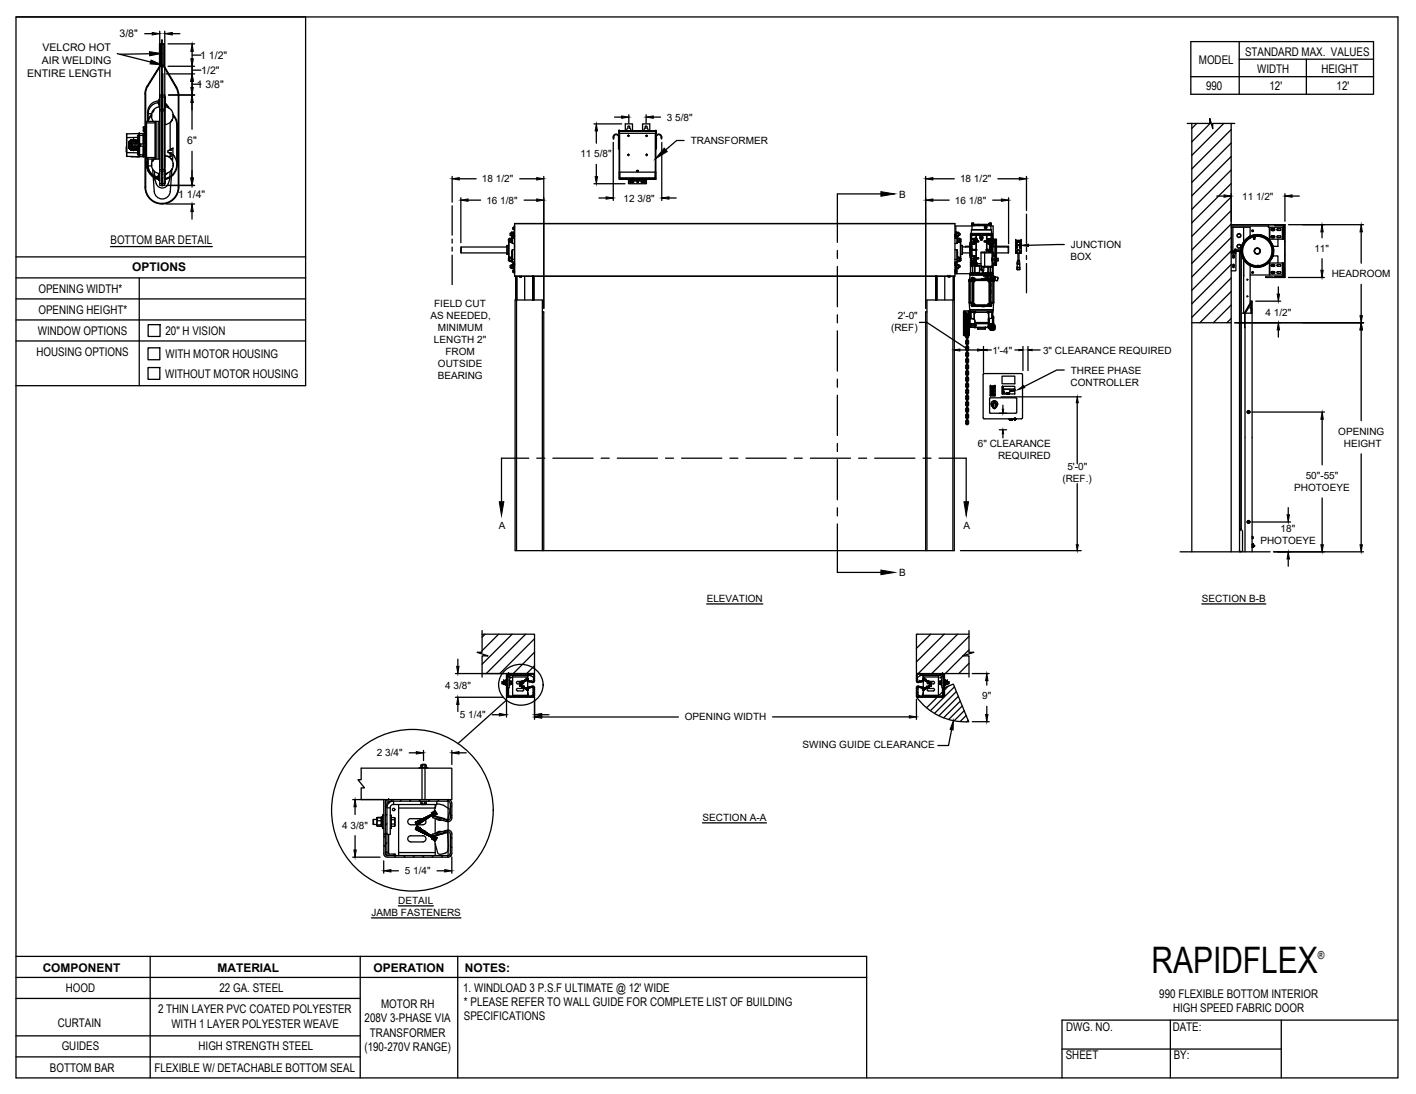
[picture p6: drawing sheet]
<svg xmlns="http://www.w3.org/2000/svg" width="279mm" height="216mm" viewBox="0 0 279 216" stroke-linecap="round" stroke-linejoin="round" font-family="sans-serif">
<defs><g id="words">
<text font-size="7.2" x="227.2" y="192">RAPIDFLEX</text>
<g font-size="2.4">
<text x="245.7" y="11.1">STANDARD MAX. VALUES</text>
<text x="236.6" y="12.7">MODEL</text>
<text x="238" y="17.8">990</text>
<text x="248.1" y="14.4">WIDTH</text>
<text x="250.5" y="17.8">12'</text>
<text x="260.7" y="14.4">HEIGHT</text>
<text x="263.7" y="17.8">12'</text>
<text x="21.8" y="48.2">BOTTOM BAR DETAIL</text>
<text x="26.1" y="53.6">OPTIONS</text>
<text x="7.6" y="57.8">OPENING WIDTH*</text>
<text x="7.6" y="62">OPENING HEIGHT*</text>
<text x="7.2" y="70.3">HOUSING OPTIONS</text>
<text x="7.5" y="66.1">WINDOW OPTIONS</text>
<text x="32.7" y="66.1">20&quot; H VISION</text>
<text x="32.7" y="70.7">WITH MOTOR HOUSING</text>
<text x="32.6" y="74.6">WITHOUT MOTOR HOUSING</text>
<text x="8.4" y="191.8">COMPONENT</text>
<text x="42.9" y="191.7">MATERIAL</text>
<text x="73.7" y="191.8">OPERATION</text>
<text x="91.7" y="191.8">NOTES:</text>
<text x="13" y="195.8">HOOD</text>
<text x="43.3" y="195.7">22 GA. STEEL</text>
<text x="91.4" y="195.7">1. WINDLOAD 3 P.S.F ULTIMATE @ 12' WIDE</text>
<text x="228.7" y="196.9">990 FLEXIBLE BOTTOM INTERIOR</text>
<text x="11.4" y="202.6">CURTAIN</text>
<text x="31.2" y="200">2 THIN LAYER PVC COATED POLYESTER</text>
<text x="33.8" y="202.8">WITH 1 LAYER POLYESTER WEAVE</text>
<text x="71.9" y="201.8">208V 3-PHASE VIA</text>
<text x="75.2" y="198.9">MOTOR RH</text>
<text x="91.5" y="201.4">SPECIFICATIONS</text>
<text x="91.5" y="198.5">* PLEASE REFER TO WALL GUIDE FOR COMPLETE LIST OF BUILDING</text>
<text x="210.4" y="203.6">DWG. NO.</text>
<text x="231.4" y="203.4">DATE:</text>
<text x="231.5" y="199.7">HIGH SPEED FABRIC DOOR</text>
<text x="12.2" y="207.3">GUIDES</text>
<text x="39.2" y="207.2">HIGH STRENGTH STEEL</text>
<text x="71.9" y="207.5">(190-270V RANGE)</text>
<text x="73" y="204.6">TRANSFORMER</text>
<text x="210.3" y="209.1">SHEET</text>
<text x="231.6" y="209">BY:</text>
<text x="9.8" y="211.5">BOTTOM BAR</text>
<text x="30.5" y="211.6">FLEXIBLE W/ DETACHABLE BOTTOM SEAL</text>
</g>
<text font-size="2.2" x="260.1" y="189.2">®</text>
<g font-size="2.1">
<text x="8.4" y="10.1">VELCRO HOT</text>
<text x="23.6" y="7.4">3/8&quot;</text>
<text x="39.5" y="11.6">1 1/2&quot;</text>
<text x="5.4" y="15.2">ENTIRE LENGTH</text>
<text x="8.2" y="12.7">AIR WELDING</text>
<text x="38.8" y="17.3">1 3/8&quot;</text>
<text x="39.7" y="14.5">1/2&quot;</text>
<text x="37" y="28.4">6&quot;</text>
<text x="35.2" y="39.2">1 1/4&quot;</text>
</g>
<g font-size="2">
<text x="131.6" y="23.8">3 5/8&quot;</text>
<text x="136.3" y="28.4">TRANSFORMER</text>
<text x="95.1" y="36">18 1/2&quot;</text>
<text x="114.5" y="31.1">11 5/8&quot;</text>
<text x="189.4" y="36">18 1/2&quot;</text>
<text x="96" y="40.2">16 1/8&quot;</text>
<text x="123" y="39.8">12 3/8&quot;</text>
<text x="177.4" y="39.1">B</text>
<text x="188.4" y="40.2">16 1/8&quot;</text>
<text x="245.1" y="39.4">11 1/2&quot;</text>
<text x="211.2" y="51.4">BOX</text>
<text x="211.3" y="49">JUNCTION</text>
<text x="259.4" y="49.7">11&quot;</text>
<text x="262.8" y="54.7">HEADROOM</text>
<text x="84.9" y="62.9">AS NEEDED,</text>
<text x="85.7" y="60.6">FIELD CUT</text>
<text x="86.4" y="65.3">MINIMUM</text>
<text x="175.8" y="65.3">(REF)</text>
<text x="177.2" y="62.9">2'-0&quot;</text>
<text x="249.7" y="62.3">4 1/2&quot;</text>
<text x="85.6" y="67.7">LENGTH 2&quot;</text>
<text x="87.9" y="70">FROM</text>
<text x="195.8" y="69.8">1'-4&quot;</text>
<text x="205.8" y="69.9">3&quot; CLEARANCE REQUIRED</text>
<text x="86.4" y="74.8">BEARING</text>
<text x="86.4" y="72.4">OUTSIDE</text>
<text x="211.2" y="76.1">CONTROLLER</text>
<text x="211.3" y="73.7">THREE PHASE</text>
<text x="192.9" y="88.3">6&quot; CLEARANCE</text>
<text x="264.1" y="85.8">OPENING</text>
<text x="265.2" y="88.2">HEIGHT</text>
<text x="196.9" y="90.7">REQUIRED</text>
<text x="209.6" y="95.2">(REF.)</text>
<text x="210.6" y="92.8">5'-0&quot;</text>
<text x="257.6" y="94.5">50&quot;-55&quot;</text>
<text x="255.4" y="96.9">PHOTOEYE</text>
<text x="98.4" y="104.3">A</text>
<text x="190.1" y="104.3">A</text>
<text x="248.7" y="107.4">PHOTOEYE</text>
<text x="252.7" y="105.1">18&quot;</text>
<text x="177.4" y="113.7">B</text>
<text x="139.4" y="118.8">ELEVATION</text>
<text x="237.2" y="118.8">SECTION B-B</text>
<text x="87.8" y="136">4 3/8&quot;</text>
<text x="193.8" y="138">9&quot;</text>
<text x="90.8" y="141.7">5 1/4&quot;</text>
<text x="135.1" y="142.2">OPENING WIDTH</text>
<text x="74.4" y="149.3">2 3/4&quot;</text>
<text x="158.4" y="147.7">SWING GUIDE CLEARANCE</text>
<text x="138.6" y="162">SECTION A-A</text>
<text x="67.5" y="163.5">4 3/8&quot;</text>
<text x="79.9" y="172.6">5 1/4&quot;</text>
<text x="78.6" y="178.4">DETAIL</text>
<text x="73.3" y="180.7">JAMB FASTENERS</text>
</g>
</g></defs>
<!-- layer: ANNOTATIONS -->
<g fill="none" stroke="#000" stroke-width=".25">
<path d="M23.1 10.6l6.6 1.6M28.6 6.6h1.4M29.5 10.6l-5.8 .1M31.5 6.2v26.8M32.5 6.2v26.8M32.8 14.6h5.6M33.2 8.7h5.2M33.2 13.1h5.2M33.3 18.8h5.1M34 6.6h1.5M37.9 13.8h1.7M37.9 16.6h1.7"/>
<path d="M37.9 10.9h1.7M32.8 36.6h5.6M37.9 20.2v5.3M37.9 29.9v5.2M89.2 34.8v5.1M90.6 35.3h3.4M90.9 39v8.9M92.4 39.5h2.4M102.6 35.3h3.3M103.4 39.5h2.5M107.3 34.8v26.1M117.2 24.4h5.5"/>
<path d="M117.2 36.3h6.1M117.7 25.8v2.5M117.7 32.4v2.5M118.2 39.1h1.4M121 28.1v11.5M121.3 23.1h1.4M124.1 22.6v1.7M127.5 22.6v1.7M128.9 23.1h1.4M130.6 28.1v11.5M132 39.1h1.4M135 27.7h-1.5l-2.1 1.9"/>
<path d="M182.6 34.8v26.1M184.1 39.5h3.2M184.1 35.3h4.2M195.9 39.5h1.7M196.9 35.3h4.2M199 39v9.1M202.5 34.8v6.8M240.1 38.7h1.4M242.9 38.2v5.5M253.5 38.2v5.5M255 38.7h1.4M32.8 40.3h5.6"/>
<path d="M37.9 41.8v1.4M210 48.3l-7.1 .1M247.8 59.4h4.9M252.2 56.6v1.4M254.2 54.8h7.1M254.2 44.3h14.8M260.9 45.8v1.1M260.9 51.1v2.2M268.6 45.8v6.1M268.6 56.1v6.2M181.4 63.6h1.5l8.3 5.5M189.4 69.1h3.5"/>
<path d="M194.1 68.4v5.1M194.8 69.1h.8M197.5 78.3h15.8M197.9 80v.8M200.3 69.1h.7M201.8 68.4v4.7M202.8 68.4v4.7M203.6 69.1h1.6M210 73h-1.5l-6.4 3.3M212.6 79.5v12M243.6 63.7h25.4M252.2 65.1v1.4"/>
<path d="M268.6 65.1v17.9M197.2 84.8h1.4M197.2 81.6h1.4M197.9 85.6v.8M212.6 95.4v12.1M247.1 81.3h14.2M260.9 82.7v9M260.9 98.3v9.2M268.6 89.6v17.9M139.4 119.2h11.1M189.5 108.7h23.8M237.2 119.2h12.6"/>
<path d="M247.1 103h7.6M251.3 108.9h17.7M254.2 100.2v1.4M254.2 110.3v1.4M89.9 132.9h9.6M89.9 137.6h9.5M90.3 130.1v1.4M90.3 139v1.4M99.9 137.5v4M105.5 137.5v4.5M180.8 138v4M191.8 132.9h3.4"/>
<path d="M194.7 134.3v.9M194.7 139.4v1.6M69.6 157.8h6.2M70.1 159.2v1.5M80.8 148.6h1.3M83.6 148.1v2M89.2 148.1v2.8M90.6 148.6h1.4M97.1 141.1h1.4M106.9 141.1h1.4M106.9 141.5h27M152.4 141.5h27"/>
<path d="M187.8 144l-.6 3.1h-2.1M191.8 142.4h3.4M69.6 169.2h5.4M70.1 164.9v2.8M75.7 169.9v2.4M77.1 171.9h1.5M78.6 178.8h6.9M86.2 171.9h1.6M89.2 169.1v3.2M138.6 162.4h12.6M73.3 181.1h17.7"/>
</g>
<!-- layer: MOTOR RH -->
<g fill="none" stroke="#000" stroke-width=".25">
<path d="M234.3 24.4h4.4v-1l.6 2v-1h4.3M235.2 24.4v84.5M236.1 24.4l-.9 .9M239 24.2l-3.8 3.8M241.5 24.4l-6.3 6.3M242.9 24.4v84.5M242.9 25.6l-7.7 7.7M242.9 28.2l-7.7 7.8M242.9 30.9l-7.7 7.8M242.9 33.5l-7.7 7.8M242.9 36.2l-7.7 7.8M242.9 38.9l-7.7 7.8"/>
<path d="M91 48.7v1.2h9M100 48.7h-9v1.2M100.1 48.4v1.8M100.1 50.2h.3M100.1 48.5h.3M100.1 48.5v1.7M100.4 47.9v2.8M100.4 47.2h.1M100.4 51h.1M100.4 51.4h.1M100.4 47.2v.5M100.4 47.7h.1"/>
<path d="M100.4 51v.4M100.4 47.8v.1M100.5 47.1l.1 .7v-.2M100.6 50.8l.4 .1-.4 .1zM100.6 47.2h.3v.4h-.3zM100.6 47.2v-.2h.3v.2M100.6 51v.4h.3M100.6 51.4v.2h.3M100.6 50.8h.1M100.6 50.8v.8M100.7 46h.3M100.7 46.5h.3"/>
<path d="M100.7 46v.5M100.7 52.4v.5M100.7 52.9h.3M100.7 52.4h.3M100.9 47.6l.1 .2M100.9 51v.4M100.9 51.4l.1 .1M100.9 50.8h.1M100.9 47.1h.1M101 50.7h.1M101 49.8l.1-.5-.1 .5M101 47.9l.1 .1h.4"/>
<path d="M101 49.8h.1M101 49.8v1.9v-1.9M101 45.9h.1M101 46.6h.1M101 52.3v.7h.4v-.1M101 46v-.1h.4v.3M101 46v.2M101 46.6l.3 .1M101 53h.1M101 47.8h.1M101 47.8h-.6v3h.2M101 51.6h.1"/>
<path d="M101 52.9v.1M101 52.2v.1M101 46.5v.1M101 45.9v.7M101.1 47l-.1 .1M101.1 51.2h-.1M101.1 46.9l-.1 .1M101.1 47v1l-.1-1.1v1M101.1 51.7h.4M101.1 47h.4M101.1 51.2h.4M101.2 46.6h.1"/>
<path d="M101.2 52.2l.1 .1M101.2 52.2h-.2v.2l.4 .1v.4h-.4v-.4M101.3 45.2h.2v.1M101.3 46.6h.2v-.2h-.2v.3M101.3 46.4v-.2h.2v.2M101.3 52v-.1h.2l-.2 .1v.3h.2v-.3M101.3 52.3h.1M101.3 53.4h.1M101.3 53.7h.1M101.3 46.4l-.1 .2M101.3 52l-.1 .2M101.3 45v.2"/>
<path d="M101.3 45h.1M101.3 53.4v.3M101.3 46.4v.2M101.3 52v.3M101.3 53.7l.2 .1M101.3 46.7h.2M101.3 52.3l.2 .1M101.3 52.3v.1M101.3 53.8h.1M101.3 46.7h.1M101.3 46.3v.4M101.3 53.3v.5"/>
<path d="M101.3 53.5v-.2h.2l-.2 .2v.2h.2v-.2M101.3 53.3h.1M101.3 44.8l.2 .1-.2 .1zM101.3 45v.3h.2M101.3 44.8v.5M101.3 46.2v.1M101.3 51.9h.1M101.3 51.9v.4M101.4 52.5v-.1l.1 .7M101.4 45.9h.1M101.4 46.7l.1 .1M101.5 53.7v.1"/>
<path d="M101.5 53.3h.1M101.5 45v.2M101.5 46.6v.1M101.5 52.3v.1M101.5 44.8v.1M101.5 46.2v.1M101.5 51.9h.1M101.5 44.6v9.4M101.5 45.8l-.1 .4h-.4v.3h.2M101.5 48.7h.1M101.5 49.9h.1M101.5 52.3h.1"/>
<path d="M101.5 52h.1M101.5 53.8h.1M101.5 45.3h.1M101.5 46.7h.1M101.5 49.3h-.4v2.4M101.5 50.2h.1M101.5 44.6h.1M101.5 48.4h.1M101.5 44.5v.1M101.5 44.1h86.9v10.4h-86.9zM101.5 54.5h86.9M101.5 44.1h86.9"/>
<path d="M101.7 54.5v4.7M101.9 54.5v4.7M101.9 59.2v49.5M102 54.5v4.7M102.5 54.5h.4M102.5 54.5v.2h.4v-.2M102.7 54.5v.2M103.5 54.5v4.7M105.1 59.2v-4.7v4.7M105.2 59.2v-4.7v4.7M105.2 54.5v4.7v-4.7M105.3 54.5v4.7v-4.7"/>
<path d="M184.6 54.5v4.7v-4.7M184.7 59.2v-4.7v4.7M184.7 54.5v4.7v-4.7M184.7 54.5v4.7zM184.8 59.2v-4.7v4.7M184.8 54.5v4.7M186.4 54.5v4.7M187 54.5h.1M187.1 54.5v.2h.3v-.2M187.2 54.5v.2M187.5 54.5h.1M188.1 54.5l-.1 54.2"/>
<path d="M188.2 54.5v4.7M188.3 54.5v4.6h-.1M188.4 47h.5M188.4 52v.3M188.4 47l.5 .1M188.4 54h3M188.4 52.3v.1M188.4 53.8h.1M188.4 46.7h.1M188.4 51.2h.4M188.4 49.3h.4M188.4 44.6h3.4"/>
<path d="M188.4 52l.2 .1-.2 .2M188.4 51.9v.1M188.4 51.9l.2 .1M188.4 53.4h.2v.3h-.2zM188.4 53.3v.1M188.4 53.7v.1h.2v-.1M188.4 53.3l.2 .1M188.4 46.4v-.2l.2 .1-.2 .1v.2h.2v-.2M188.4 46.6l.2 .1M188.4 51.9h.1M188.4 53.3h.1M188.4 46.2v.1"/>
<path d="M188.6 52.3v.1l-.2-.1M188.6 46.6v.1M188.6 45.8l.1 .6v-.3M188.6 51.7v2.3M188.6 44.6v2.1M188.6 46.7v.3M188.6 52.3h.1M188.6 53.4h.1M188.6 53.7h.1M188.6 52h.1M188.6 46.4h.1M188.6 46.6h.1"/>
<path d="M188.7 46.6l-.1 .2M188.7 46.6v.1M188.7 53h.1M188.7 45.9l.4-.1v.3h-.4zM188.7 52.4h.4v.4h-.4zM188.7 52.8v.2h.4v-.2M188.7 52.4v-.1l-.1 .8M188.7 45.8v.1M188.7 53.4v.3M188.7 52v.3M188.7 46.4v.2M188.8 52.2h.3v.2"/>
<path d="M188.8 51.2h.1M188.8 49.3l.1 .5M188.8 46.7v1.3l.1-.2M188.8 49.3v2.9M188.8 53v1M188.9 47.8h.1M188.9 51.6l-.5 .1M188.9 49.8h.1M188.9 49.8l.1 1.9-.1-1M188.9 47.8l.1-.9v.9M188.9 47.9l-.1 .1h-.4M188.9 47.8h.6v3h-.5"/>
<path d="M188.9 47.8v.1M188.9 49.8v.9M189 47.8h.1M189 47.1h.1M189 51.6h.1M189 50.8v.2h.4v.4M189 51v.4h.4M189 51.4v.2h.4M189 50.8h.1M189 47.2h.4v.4h-.4zM189 47.6v.2M189.1 46.1v.4h-.3"/>
<path d="M189.1 45.9h.1M189.1 45.8v.9M189.1 52.2v.1M189.1 52.3h.1M189.1 53h.1M189.1 46h.2M189.1 52.8h.1M189.1 52.3v.7M189.2 52.3v.5M189.2 52.3l.1 .1M189.3 46v.5M189.3 52.4h.1"/>
<path d="M189.3 52.4v.4M189.3 52.8h-.1M189.3 52.8h.1M189.3 46l.2 .2-.2 .2M189.3 52.4l.2 .2-.2 .2M189.3 46.5h-.2v.2l-.4-.1M189.4 51.6h.1M189.4 50.8v.2M189.4 51.4v.2M189.4 47.1h.1M189.4 47.1v.7v-.2M189.4 47.1l-.4-.1v.2"/>
<path d="M189.4 47.1v.1M189.4 47.2h.2M189.4 51h.2M189.4 51.4h.2M189.4 47.7h.2M189.4 50.8v.7M189.5 47.8v.1M189.5 50.7v.1M189.6 50.2h.3M189.6 47.2h.1M189.6 48.5h.3M189.6 51h.1"/>
<path d="M189.6 47.2v.5M189.6 47.9v2.8M189.6 51v.4M189.6 47.6v.1M189.6 51.4h.1M189.9 48.4v1.8M189.9 48.5v1.7M189.9 48.7h1.4M189.9 49.9h1.4M191.2 55.5h.1M191.2 55.5h.1h-.1M191.3 55.5h.1"/>
<path d="M191.3 59.8v1.4M191.3 55.3h.3M191.3 59.8h.5M191.3 55.3v.2M191.3 59.7v.1M191.3 50.4h.1M191.3 48.6h-.8v.1M191.4 48.2l-.1 2.2M191.4 50.4h.1M191.4 48.2h.1M191.4 48.2v2.2M191.4 55.5h.1"/>
<path d="M191.4 50.8h.1M191.4 54.3h2.5M191.4 54.2l2.5 .1M191.4 54v.3M191.4 54.3l-.1 1M191.4 54.2h2.5M191.4 54h.8M191.4 54.2h.1M191.5 53.9l-.1 .1M191.5 53.9h.1M191.5 51.9h.1M191.5 52.4h.1"/>
<path d="M191.5 47.8v3M191.5 52.4h.2M191.5 55.5h.1M191.6 55.5h.1M191.6 54v.1M191.6 54h.1M191.6 55.5v4.2M191.6 46.1h4.1zM191.6 53.9v.1M191.6 53.9h.1M191.6 54.1h.1M191.6 54.1h1.3"/>
<path d="M191.6 54.9h.2M191.6 51.8v.3M191.6 59.9h.2M191.6 52.3h.1M191.6 47.1v.9M191.6 47.1l.8 .2v.7l-.7 .1M191.6 51.5h.1M191.6 47.3h.6v.1h.1M191.6 46.4l.1 .1M191.7 52.2v.2M191.7 46.4l-.1 5.4v-1.2M191.7 52.2h.1"/>
<path d="M191.7 47.4v.5zM191.7 51.8h.1M191.7 50.8v.4zM191.7 52.3h.1M191.7 51.6h.1M191.7 52.2v.1M191.7 45.4l-.1 .7M191.7 45.4h3.9M191.7 46.5h.1M191.7 46.5l-.1 .6M191.7 48h.5h-.5v2.6M191.7 50.6h.5"/>
<path d="M191.7 51.4v.1M191.7 51.4l-.1 .1M191.7 47.2h.7M191.7 47.1v.1M191.7 52.4l.2 .1M191.7 47.3h.5M191.7 51h.5M191.7 47.6h.5M191.7 55.5h.1M191.7 46.4v.1M191.7 52.4h.2M191.7 49.3h.8h-.8"/>
<path d="M191.7 50.5h.6l.1 .4M191.7 47.2h.1M191.7 51.5h.1M191.7 47.1h.1M191.7 51.5v.1M191.7 51.5h.5M191.7 46.4h.9M191.7 46.2v.2M191.7 51.6v.1M191.7 51.6h.4M191.7 44.3v.2h.4M191.7 44.3h.1"/>
<path d="M191.7 44.3h.2M191.7 46.1v.1M191.8 49.4h-.1M191.8 49.4h.9h-.2M191.8 49.3h.8M191.8 50.5h.1M191.8 49.4h.1M191.8 49.2h.1M191.8 48.2h.1M191.8 48.2v1.1M191.8 49.4v1.1M191.8 49.4h.8"/>
<path d="M191.8 44.2h.1M191.8 44.1h.2M191.8 55.5h.1M191.8 54.9h.2M191.8 59.9h-.2v.4h.3M191.8 54.8h.2zM191.8 55.5h-.6v4.2h.7M191.8 45.3v-.8h3.7v.8M191.8 44.1v.2M191.8 54.8v.1M191.8 55.3v.2M191.8 59.7v.2"/>
<path d="M191.8 44.2h.2M191.8 52.3l.1 .1M191.8 52.3h.1M191.8 44.5h.1M191.9 54.9v.4h-.3v-.4h.7M191.9 55.4h.1M191.9 55.5h-.6v4.2M191.9 52.4v.1M191.9 52.5v1.4l-.5 .1M191.9 52.4h.1M191.9 46.2v.2M191.9 52.5v1.4"/>
<path d="M191.9 52.5h.4M191.9 55.4v4.8M192 44.3l-.1 .2M192 55.2h3.3l.1 5-.2 .2-3.2-.1zM192 54.9h.3v.2M192 44.5h.1M192 54.8v.1M192 55.6v4.3M192 44.1h.1M192 44.2v.1M192 59.9l.4 .3M192.1 55.6h.1"/>
<path d="M192.1 59.9v.2M192.1 59.9h.1M192.1 55.6v4.3M192.1 51.6h.1M192.1 51.6l.4 .2M192.1 44.5h-.1M192.1 44.5h.2M192.1 54.1h.1M192.1 55.5l-.1 .1M192.1 55.1l-.2 .2M192.1 55.5h.1M192.1 55.5v.1"/>
<path d="M192.1 55.1l3.1 .1M192.1 55.1h.1M192.1 54.1h.3M192.1 46.4h.2M192.1 46.4h.1M192.1 55.1v.1M192.2 54l-.1 .1M192.2 53.9h.3M192.2 53.9l-.6 .1M192.2 53.9h-.3M192.2 52.3h.1M192.2 53.9v.1"/>
<path d="M192.2 54.1h.1M192.2 47.4h.1v.5h-.1M192.2 50.7h.1v.6h-.1M192.2 50.6l.1 .1M192.2 51.2h.1M192.2 50.7v.5M192.2 47.9h.1M192.2 47.4v.5M192.2 51.2v.2h-.6M192.2 47.9v.1M192.2 50.5l.2 .1M192.2 51.5h-.5"/>
<path d="M192.2 48.1l-.5 .1M192.2 47.2h.1M192.2 50.5h-.5M192.2 47.2l.2 .1v.3M192.2 48.1l-.4 .1M192.2 50.5h.1M192.2 47.2h.2M192.2 44.3h-.2v.2M192.2 55.4l-.1 .1M192.2 44.3v.2M192.2 51.7l.3 .1M192.3 44.3h.8"/>
<path d="M192.3 51.5h.1M192.3 46.1l-.8 .1v7.7M192.3 52.5h.1M192.3 51.8h.2M192.3 44.5h.1M192.3 54.1h.1M192.3 46.4h.1M192.3 54.1h-.1M192.3 55.4h.1M192.3 52.5v1.5M192.3 51.4l.1 .2-.2-.1M192.4 52.5h.1"/>
<path d="M192.4 52.3h.1M192.4 53.8v.1M192.4 55.3l-.3 .2M192.4 55.4h.1M192.4 55.4h2.5l.3 .2v4.3l-.3 .3h-2.5l-.3-.3v-4.3zM192.4 55.3h.1M192.4 55.2l-.1 .2M192.4 51.1l-.1 .3h-.6M192.4 50.9h.1M192.4 50.7v.2M192.4 48h.1M192.4 55.3h2.5"/>
<path d="M192.4 55.2v.2M192.4 54.1h.2M192.4 55.2h2.5M192.4 47.7v.1M192.4 51.1h.1M192.4 48l-.2 .1M192.4 54.1h.1M192.4 51h.1M192.4 50.9v.2M192.4 47.7h.1M192.4 47.6h.1M192.4 47.6h.2"/>
<path d="M192.4 50.6v.1M192.4 48l-.2 .2M192.4 47.9h.1M192.4 51.2v.1M192.4 51.1v.2M192.4 47.8v.1M192.4 50.9h.2M192.4 51.3l-.1 .2M192.4 47.9v.1M192.4 47.2h.4M192.4 50.7h.1M192.4 47.8h.1"/>
<path d="M192.4 51.4h.2M192.4 51l.1 .1M192.4 48.1h.2M192.4 47.2h.1M192.4 47.1h.1M192.4 51.3h.1M192.4 51.1h.2M192.4 50.8l.2 .1M192.4 50.8h.1M192.4 50.7v.1M192.5 54.1h-.1M192.5 54.1h.1"/>
<path d="M192.5 51.1h.2M192.5 50.9h.2M192.5 51.9h.1M192.5 51.9l-.1 .4h-.2M192.5 50.9h.1M192.5 47.7h.1M192.5 51.1h.1M192.5 50.9h-.1M192.5 51.8h.1M192.5 53.9h.1M192.5 53.9v.1h-.3M192.5 53.9h.2"/>
<path d="M192.5 54h1.3M192.6 54.1h.1M192.6 52.5h.7M192.6 54v.1M192.6 51.8h.1M192.6 51.1h.1M192.6 49.2l-.9 .1M192.6 50.9l-.2 .1M192.6 47.6l-.2 .1M192.6 50.9h.1M192.6 46.4v.1M192.6 49.4h.1"/>
<path d="M192.6 47.1h.1M192.6 51.8h-.1M192.6 47.1h-.2M192.6 51.4h.1M192.6 46.5h.1M192.6 46.5h-.9v.6h.7M192.6 46.5v.6M192.6 47.7v.1M192.6 48.1v1.2M192.6 49.4v1.2h-.2M192.6 51.4v.4M192.6 51h.4"/>
<path d="M192.6 50.9h.4M192.6 47.7h.4M192.6 52.5h-.2v1.3M192.6 49.3h-.1M192.6 47.8h-.2v.2M192.6 50.8v.1M192.6 51.1v.3M192.6 47.8v.3M192.6 47.8h.1M192.6 47.1l.2 .1v.4h.3v.1l-.4 .1M192.6 48v2.6M192.6 51.8l.2 .2"/>
<path d="M192.6 49.2v.1M192.6 48h.1M192.6 48v.1M192.6 50.6h.1M192.6 50.6v.2M192.6 49.2h.1M192.6 47.8v.2M192.6 50.6v.3M192.6 51.1v.7M192.7 49.2h.1M192.7 49.2l-.1 .1M192.7 47.7h-.2"/>
<path d="M192.7 47.1h-.1M192.7 49.4h.1M192.7 49.2v.1M192.7 50.9h.4v.2h-.4M192.7 50.9h.3M192.7 51.8v.1M192.7 51.1h-.1M192.7 53.9l-.1 .2M192.7 53.9h.3M192.8 52.3h.1M192.8 52h.8M192.8 47.6h.1"/>
<path d="M192.8 46.4h.6h-1.7M192.8 46.4h-.2M192.8 46.4h.6M192.9 46.4l-.3 .1v.6M192.9 54.1h.1M192.9 47.5l-.5 .1M192.9 54h.1M192.9 54h-1.4M193 54l-.1 .1M193 53.9h.8M193 53.9h.1M193 53.9l-.1 .2h-1.3l-.1-.1"/>
<path d="M193 53.9l-.1 .1M193.1 44.3h2M193.1 50.9h-.1M193.1 47.7l-.4 .1M193.1 51.1h-.4M193.1 47.6h-.5M193.1 44.3v.2M193.1 44.5h1.1M193.1 44.5h-1.1M193.3 53.8l-1.1 .1M193.4 46.4l.1 .3M193.4 46.4h.1"/>
<path d="M193.4 46.7v.2l.1 .2M193.4 46.7h.1M193.4 46.4v.3M193.5 46.7h.1M193.5 46.7l-.1 .3 .1 .1M193.5 47.1v.1M193.5 47.2l.1 .2 .2-.2M193.5 47.2h.1M193.5 47.2a.16 .16 0 0 0 .2 .2 .16 .16 0 0 0 .1-.2M193.6 55.1l.2-.1 .7 .1M193.6 49.7h2.2v3h-2.2zM193.6 55.1h.9"/>
<path d="M193.6 53.1h.1l-.2 .1h.2M193.6 52.3h-.8v-.3a.19 .19 0 0 0-.2-.2 .19 .19 0 0 0-.2 .2v.3l-.5 .1 1.4 .1v1.4M193.6 49.9h2.7M193.6 52.6h2.3M193.6 53.2h.1M193.6 53.1h.1zM193.7 53.2h-.1M193.7 52.7l.1 .7h.3v-.7M193.8 53.8a.94 .94 0 0 0 .8 1M193.8 47.2h.1M193.8 47.1v.1M193.8 53.4v.4l1.3 .1"/>
<path d="M193.8 46.7l.1-.3h1.8l-.1 3.3M193.8 46.7l.2 .3-.2 .2M193.8 46.7h.1M193.8 46.7l.1 .2-.1 .2M193.9 46.4h.1M193.9 46.4l.8 .1v.7M193.9 46.4l-.1 .3M193.9 46.4h-.1M193.9 46.4h.8M194 53.8a.71 .71 0 0 0 .6 .7M194 53.9h.3M194 53.4v.4"/>
<path d="M194.1 54h.7M194.1 54.2l1.7 .1M194.2 54.3h1.7zM194.2 54.3h1.7M194.2 44.3v.2M194.3 47.7h-.1M194.3 47.7l.3 .1M194.3 47.6h.4M194.3 47.7h.4M194.3 49.7v3M194.3 53.9l.1 .1M194.3 53.9h.3"/>
<path d="M194.4 54h.4M194.4 54v.1M194.4 54h.1M194.4 54.1h.1M194.4 54.1h1.3M194.4 44.6l-.1 .1a.22 .22 0 0 0-.1 .2 .22 .22 0 0 0 .2 .2M194.4 45.1h.1M194.4 44.6h.1M194.5 44.7a.17 .17 0 0 0-.2 .1 .17 .17 0 0 0 .2 .2M194.5 44.7h.1a.2 .2 0 0 0-.3 .2 .2 .2 0 0 0 .3 .1h-.1M194.6 53.9v.2M194.6 53.9h.2"/>
<path d="M194.6 47.5l-.4 .1v.1l.4 .1M194.6 47.5l-.4 .1M194.6 47.8h.1M194.6 47.5h.1M194.6 49.4h.1M194.6 49.2v.1M194.6 47.7h.2M194.6 49.2l.1 .1M194.7 47.5h.1M194.7 47.5v.1M194.7 48v1.4M194.7 46.5h.1"/>
<path d="M194.7 49.2v.1M194.7 47.2h.1M194.7 47.8h.1M194.7 47.2v.3M194.7 47.8v.2M194.7 49.4v.3M194.7 49.2h.8M194.7 47.7h.1M194.7 47.7v.1M194.7 49.4h.8M194.7 49.4h.1M194.7 49.4h-.1"/>
<path d="M194.7 47.5h.2M194.7 47.6h.1M194.7 47.6l.2 .1M194.7 46.4v.1M194.7 49.2h.1M194.7 46.5h.9v.6M194.7 47.8h.2M194.7 47.2h.2M194.7 46.4h.9M194.7 46.4v.8M194.7 49.4h.9M194.7 54.1h.1"/>
<path d="M194.8 54h.4zM194.8 53.9h.3M194.8 54.1h.1M194.8 54.9l.2 .1M194.8 53.9l-.1 .2M194.8 49.3l.8 .1M194.8 53.9h.1M194.8 47.6h-.2M194.8 47.8h.1M194.8 47.5v.1M194.8 47.7l.1 .2M194.8 47.6h.1"/>
<path d="M194.8 47.3h.1M194.9 54.1h.1M194.9 47.7h.1M194.9 47.6h.1M194.9 54.4h-.3l-.1 .5 .3 .1M194.9 54.4l.2 .1M194.9 47.5h.1M194.9 54.4l-.1 .6M194.9 53.9v.1M194.9 54.1h-.1M194.9 47.8h.1M194.9 47.5v.1"/>
<path d="M194.9 47.8v.1M194.9 47.6h-.2M194.9 47.9v.1M194.9 47.9h.1M194.9 47.7h-.1M194.9 48.1h-.2v1.2M194.9 48l.6 .1M194.9 47.2v.3M194.9 48l.2 .2M194.9 47.2h.1M194.9 55.3h.1M194.9 55.4h.1"/>
<path d="M194.9 55.2l.1 .2M194.9 47.4v.1M194.9 47.2v.2M194.9 48h.1M194.9 55.2v.2M194.9 44.5h.1M194.9 52.7v1.2M195 55.4h.1M195 54.1h.1M195 53.9h.1M195 47.9h.1M195 55l.1 .1"/>
<path d="M195 52.7v1.2M195 55v.1M195 55.3l.2 .3M195 46.4h.1M195 46.4h.2M195 54.1h.2M195.1 46.1l.7 .1v7.7M195.1 44.3h.1M195.1 44.3h.2M195.1 55.4l.1 .1M195.1 53.9h.1M195.1 44.3v.2"/>
<path d="M195.1 53.9v.1M195.1 47.1l-.2 .1M195.1 54.1h-.1M195.1 54.5l.4-.1-.2 .8M195.1 54.1h.1M195.1 47.2h.5M195.1 48.1l.4 .1M195.1 47.1v.1M195.1 54.5l-.1 .5M195.1 47.1h.5M195.1 47.4h-.1v.5h.1M195.1 47.4h.1"/>
<path d="M195.1 47.4v.5M195.1 49.7h.1M195.1 49.6h.1M195.1 49.5h.1M195.1 47.3h.5M195.1 47.6h.2M195.1 47.9v.1M195.2 55.1l.2 .2M195.2 54.1h.1M195.2 54h.1M195.2 55.5v.1M195.2 55.5h.1"/>
<path d="M195.2 55.1h.1M195.2 53.9l.5 .1M195.2 46.4h.1M195.2 53.9v.2M195.2 54h.6M195.2 44.5h-.3M195.2 44.5h.1M195.2 49.5h.1M195.2 49.7h.1M195.2 49.6h.1M195.2 59.9v.2l.1-.2M195.2 55.6h.1"/>
<path d="M195.2 59.9h.1M195.2 55.6v4.3M195.2 59.9l-.2 .3M195.3 44.2h.1M195.3 48.6l.1 .1zM195.3 48.5h.1M195.3 48.5v.1M195.3 48.7h.1M195.3 48.7v.1M195.3 48.9h.1M195.3 49h.1M195.3 49v.1"/>
<path d="M195.3 48.3l.1-.1v.1zM195.3 44.2v.1M195.3 44.2h.2M195.3 49.2h.1M195.3 48.4h.1M195.3 48.4v.1M195.3 49.7h.1M195.3 49.6h.1M195.3 49.5h.1M195.3 49.1v.1M195.3 49.1h.1M195.3 48.8h.1"/>
<path d="M195.3 48.8l.1 .1h-.1M195.3 48.8v.1M195.3 49.1l.1-.1zM195.4 48.3h.1M195.3 48.6h.1M195.3 48.3h.1M195.3 48.3v.1M195.3 55.6v4.3M195.3 44.3l.1 .2M195.3 49.1l.1 .1M195.3 47.4v.5M195.3 47.9h.3"/>
<path d="M195.3 47.4h.3M195.3 44.3v.2M195.4 55.4h.1M195.4 48.9h.1M195.4 48.9h-.1M195.4 49.7h.1M195.4 49.5h.1M195.4 49.6h.1M195.4 55.2h.1M195.4 48.7h-.1M195.4 48.6h.1M195.4 48.5h.1"/>
<path d="M195.4 49.2h.1M195.4 48.3v.1M195.4 52.7v1.2M195.4 48.7h.1M195.4 44.3h.2M195.4 49.1h.1M195.4 49.1v.1M195.4 48.8h.1M195.4 48.4v.1M195.4 48.4h.1M195.4 48.4h-.1h.1M195.4 54.4l-.1 .7"/>
<path d="M195.4 46.2v.2M195.4 48.7v.1M195.4 57l.1 .3v.8zM195.4 58.3v.7M195.4 55.4v4.8M195.4 59.9h.3zM195.4 48.5v.1M195.5 49.6h.1M195.5 49.5h.1M195.4 56.7h.1M195.4 55.5h.7M195.5 56.7l-.1-.9 .1 .9"/>
<path d="M195.5 55.2l-.1 .1M195.5 44.5h.1M195.5 54.4l.1 .1M195.5 44.1h.1M195.5 55.5h.6v4.2h-.7v-.5M195.5 44.1l-.2 .1M195.5 55.5h.1M195.5 59.8h.5M195.5 44.1v.2M195.5 55.3v.2M195.5 59.7v.2M195.5 44.6h.5v4"/>
<path d="M195.5 49.3h-.9h.2M195.5 48.1h.1M195.5 48.1v.1M195.5 48.2h.1M195.5 49.4h.1M195.5 48.2v1.1M195.5 49.4v.3M195.6 49.3v.1M195.6 48.1l-.1 .1M195.6 55.2l.1 .1M195.6 46.1v.3M195.6 44.3h.1"/>
<path d="M195.6 49.2v.1M195.6 49.2h-.1M195.6 44.3v.2h-1.4M195.6 49.4v.3M195.6 55.5h.1M195.6 46.4h.1M195.6 46.4v1M195.6 48v1.4M195.6 49.3h-.8M195.6 46.5h.1M195.6 47.1h.1M195.6 49.4h.1"/>
<path d="M195.6 45.4l.1 .7M195.6 47.9l.1 .1M195.6 48h-.5h.5M195.6 47.9h.1M195.6 47.4v.5M195.6 54.4v.9zM195.7 47.1l-.7 .1-.1 .4 .1 .5 .6 .1M195.7 47.3h-.6v.1h-.1M195.7 59.9v.4h-.3M195.7 54.1h.1M195.7 55.3h-.2M195.7 54.5h.2"/>
<path d="M195.7 53.9l.2 .1h-.7M195.7 53.9v.2h-1.3v-.1M195.7 53.9v.2M195.7 53.9h.1M195.7 55.5h.1M195.7 54h.1M195.7 55.5v4.2M195.8 51.5h.1M195.8 51h.1M195.8 55.3h.1M195.8 51.4h.1M195.8 51.1h.1"/>
<path d="M195.8 51.2h.1M195.8 52.4h.1M195.8 47.1h.1v5.6h-.1M195.8 49.7h.1M195.8 55.3h-.1M195.8 53.9h-.6M195.8 53.9h.1M195.9 54.2h-.1M195.9 55.5h.1M195.9 54.3h.1M195.9 53.9h.1M195.9 53.9v.4"/>
<path d="M195.9 54.3v.2M195.9 50.9l-.1 .1v.2M195.9 51.2h.3h-.3M195.9 48.7h.4M195.9 54.5h.2M195.9 51.5h-.1M195.9 51.9h.4M195.9 50.5h.1M195.9 48.2h.1M195.9 48.6h.4M195.9 54.5l-.2 .8M195.9 54.5l-.1 .8"/>
<path d="M196 49.9v.6M196 51.9l-.1 2.1M196 55.5h.1M196 55.5v4.2M196 47.2h.3l.1 .2-.1 .1h-.3M196 47.1l-.2 .1M196 59.7v1.4M196 59.8h.1M196 55.3v.2M196.1 55.5h.1M196.1 51.9h.2M196.2 54.5l-.2 .9"/>
<path d="M196.2 54.6l-.1-.1-.1 .9M196.2 54.6l-.2 .8M196.2 54.6l.2 .1-.2 .6h-.1M196.2 50.5h-.3M196.3 55.2h.1M196.3 50.5h.1M196.3 47.5v.4h-.3M196.3 47.9l.1 .1M196.3 48v4.3h.3v-5.1h-.1v5.1M196.3 50.2h.3M196.3 48h.1M196.4 48h-.4"/>
<path d="M196.4 48v-.8v5.1M196.4 54.7v.1M196.4 47.4h.1M196.4 51.5h.1M196.4 51h.1M196.4 51.7h.1h-.1M196.4 51.7h.1M196.4 50.8h.1h-.1M196.4 50.8h.1M196.4 50.7h.1zM196.4 51.9h.1h-.1M196.4 51.9h.1"/>
<path d="M196.4 50.5h.1h-.1M196.4 50.5h.1M196.4 50.4h.1h-.1M196.4 50.4h.1M196.4 52.1h.1h-.1M196.4 52.1h.1M196.4 50.4h.1zM196.4 52.1h.1zM196.4 52.2h.1zM196.4 52.2h.1M196.4 50.2h.1M196.4 52.3h.1h-.1"/>
<path d="M196.4 52.3h.1M196.4 47.3h.1M196.4 50.1h.1M196.4 47.5h.1M196.4 54.7h.5l-.1 .7-.5-.1zM196.5 51.2h.1M196.5 51.2v.1M196.5 51.5h-.1h.1M196.5 51h-.1h.1M196.5 50.5h-.1h.1M196.5 50.2h.1M196.5 52.3h-.1h.1"/>
<path d="M196.5 52.3h.1M196.5 50.2h-.1h.1M196.5 50.1h-.1h.1M196.5 47.4h.1M196.6 48.7h2.3v1.2M196.6 49.9h2.3M196.6 48.6h2.4l-.1 1.3M196.6 51.5h.3M196.6 51h.3M196.9 54.9l-.1 .4M196.9 51h.1M196.9 51v.5"/>
<path d="M196.9 51.5h.1M198.9 48.7l.1 .1M242.9 44.6h7.4M242.9 49.7h1M242.9 44.3h10.6M242.9 44.9h3.8v1.7M242.9 49.8h1M242.9 50.1h1M242.9 41.6l-7.7 7.7M242.9 44.2l-7.7 7.8M242.9 46.9l-7.7 7.8M242.9 49.5l-7.7 7.8"/>
<path d="M242.9 52.2l-7.7 7.8M242.9 54.9l-7.7 7.7M242.9 57.5l-6.2 6.2M243 48.7v.1M243 49.5h.1M243 44.9l.1 4.7M243.1 49.6h.1M243.1 49.5h.1M243.1 49.6h1.8v54.8M243.1 49.5h.5M243.2 50.4v.4l.2 .1 .1-.5M243.2 50.4l.2-.2 .1 .2"/>
<path d="M243.3 44.9v4.6M243.3 52.2l.2 .1-.1 .5-.2-.1zM243.5 50.6v.1M243.5 52.5h.1M243.5 44.3v.1M243.6 49.3h.1M243.6 49.5h.1M243.6 49.3h.3M243.6 49.3v.2M243.7 49.4h.1M243.7 49.4l1.1 .1zM243.7 49.4h.2h-.2v.1h1.1"/>
<path d="M243.7 49.4h1.1h-1.1M243.7 49.5h.1M243.7 49.4l.1 .1M243.7 49.4h1.1M243.7 49.4l1.1 .1M243.7 49.5l-.2 .2M243.8 49.5h.1M243.8 49.4v.1M243.8 49.6h.1M243.8 49.4h.1M243.9 49.3h.1M243.9 49.4h.1"/>
<path d="M243.9 49.3l-.1 .1M243.9 49.5h.1M243.9 49.6h.1M243.9 49.6v3.8h-1M243.9 49.5v.1M243.9 49.4h-.1M244.6 49.6v59.3M244.8 49.4h.1M244.8 49.5h.1M244.8 49.5a3.2 3.2 0 0 1 3.8-3.2 3.2 3.2 0 0 1 2.6 4.3M244.9 49.5a3.2 3.2 0 0 1 3.7-3.1 3.2 3.2 0 0 1 2.5 4.2M244.9 49.6h.1"/>
<path d="M244.9 49.6v54.8M245.2 49.6h.1M245.3 50.5l-.1 .2M245.4 54.5h.1M245.4 44.9v2.9M245.4 47.8v.1M245.4 47.9h.1M245.4 48.4v.1M245.4 50.6v.1M245.4 51.2h.1M245.4 51.3v10.5M246.7 46.7h.1"/>
<path d="M246.7 54.3h6.6M246.7 47h.1M246.7 52.1h.1M246.7 52.4v7.4M246.7 59.4h.4v49.5M246.8 59.6l.2 .1-1.2 2-.2-.1zM246.8 59.6l-1.1 2.1M247 59.4v2.4M247.3 46.7h.4M247.4 47.2h.2M247.4 46.9v.3M247.4 46.7a2.91 2.91 0 0 1 3.5 3.4 2.91 2.91 0 0 1-4.5 1.8 2.91 2.91 0 0 1 .2-4.9l.7-.2"/>
<path d="M247.4 46.7l.1 .2M247.4 46.7l-.1 .2h.4v-.2h-.2M247.6 46.9v.3M247.7 46.7h.1M248 46.6h.1M248.2 52.5h.1M248.8 52.4l-.2 .2M248.9 44.3v.1M249.2 46.7l-.1 .1M249.7 54.7h1.5zM249.8 54.7h.1M250.3 44.4v.5h3"/>
<path d="M250.5 54.3v-2.4h2.8v2.6M250.5 44.9v2.3M250.5 51.9v2.4M250.9 50.5h.1M250.9 48.6h.1M250.9 53.6l-.2 .2 .4 .2M250.9 53.6h.1M251 45.1v.1M251 45.1l-.3 .2 .3 .2M251 46.5l-.3 .2 .3 .2M251 52.2l.1 .3M251 50.6h.1"/>
<path d="M251 52.3h.1M251.1 50.6a3.2 3.2 0 0 0-3.5-4.1 3.2 3.2 0 0 0-2.1 5 3.2 3.2 0 0 0 5.4-.6l.2-.3M251.1 50.6l-.2 .3M251.1 50.6a3.2 3.2 0 0 0-3.5-4.2 3.2 3.2 0 0 0-2 5 3.2 3.2 0 0 0 5.4-.5M251.1 50.6h.1M251.1 52.2l-.4 .2 .4 .2M251.1 50.6a3.2 3.2 0 0 0-3.5-4.2 3.2 3.2 0 0 0-2.1 5.1 3.2 3.2 0 0 0 5.5-.6M251.1 48.6h.1M251.1 50.5h.1M251.1 50.6l-.1 .3M251.2 50.6h-.1M251.2 50.5h.1"/>
<path d="M251.2 50.6l-.2 .3M251.2 50l-.2 .2M251.2 50.5h1v1.4M251.3 53.6h.1M251.3 45.1l.3 .2-.3 .2M251.3 46.5l.3 .2-.3 .2M251.3 46.6l-.2-.1-.1 .2 .1 .2 .2-.1M251.3 46.6v.2M251.3 52.2l.3 .2-.2 .2v-.2M251.3 45.2l-.3-.1v.3M251.3 45.2l.1 .2M251.3 46.6a.22 .22 0 0 0-.3 0 .22 .22 0 0 0 0 .3 .22 .22 0 0 0 .4-.1"/>
<path d="M251.3 46.6l.1 .2M251.3 45.2h.1M251.3 45.4l-.1 .1-.2-.1M251.3 45.4l-.2-.3-.1 .3M251.4 52.2v.1M251.4 53.6l.2 .2-.3 .2M251.4 52.4a.2 .2 0 0 0-.2-.2 .2 .2 0 0 0-.1 .3M251.4 52.4v.2l-.3-.1M251.5 44.3v.1M251.6 44.4v.2h1.7M252 46.6l.6-.1 .2 .2-.2 .2h-.5zM252 52.2h.6l.2 .2-.2 .2h-.5z"/>
<path d="M252 45.2l.6-.1 .2 .2-.2 .2h-.5zM252.1 53.6l-.1 .3 .6 .1 .2-.2-.2-.2M252.1 53.6h.5M252.2 45.1v.4M252.2 46.5v.4M252.2 47.2v1.4h-1M252.2 52.2v.4M252.2 53.6v.4M253 44.9v2.3M253 51.9v2.4M253.1 44.9v2.3M253.1 51.9v2.4"/>
<path d="M253.2 44.9v2.3M253.2 51.9v2.4M253.3 54.5h-1.7v.2M253.3 52.9h.1v1.8M253.3 44.6v2.6h-2.8v-2.3M253.4 44.4v1.8h-.1M253.5 44.3v10.4M253.5 44.4v10.3h-3.7M253.5 47.7h.1M253.5 50.3v.1M253.5 54.7l-3.7 .1M107 61.6h.3v47.1"/>
<path d="M182.9 61.6h-.3v47.1M190.1 61.9l.2-.1v4h-.2zM190.1 65.8l.2 .5M190.1 65.9v.3l.2 .1M190.3 64.3l.1 1.5M190.3 63.8h.1M190.3 63.8l.1 2M190.3 61.8v2M190.3 61.4l-.2 .5M190.3 61.4l.9 .1M190.3 66.3h.3M190.3 61.4h-.2v.3"/>
<path d="M190.4 65.8h.1M190.4 61.8l-.1 1.6M190.4 61.8h.1M190.4 65.8v.2M190.4 65.8l-.1 .2h.1M190.4 65.8v.1M190.4 61.8l.2-.2v4.4l-.2-.1v-.6M190.4 61.8v.5M190.4 61.8v4M190.4 65.3h.1M190.4 64.1v.2v-.1M190.4 63.2v-.3v.3"/>
<path d="M190.4 64.8v.4v-.3M190.4 63.9h.1M190.4 64.2h.1M190.4 65v.4M190.4 63.6h.1M190.4 63.8h.1M190.4 62.3v.1M190.4 61.7h-.1v.1M190.4 62.3h.1M190.4 61.7v.1M190.4 65.9h.1M190.4 61.7l.1 2.1"/>
<path d="M190.4 63.8v2.1M190.4 62.2v.5zM190.5 61.7v4.2M190.5 61.6v4.4M190.5 64l.2 .3M190.5 62.8l.2 .2M190.5 68.9l.2 .3M190.5 76.2l.2 .3M190.6 64.5h.1M190.6 66h.1M190.6 61.7h.1M190.6 61.7l.1 .4"/>
<path d="M190.6 69.8l-.1 .3 .2 .3M190.6 71l-.1 .4 .2 .2M190.6 73.4l-.1 .4 .2 .3M190.6 64.2v.1M190.6 65.7v.1M190.7 66.3h.3M190.7 69.8l.1 .4M190.7 71l.1 .5M190.7 73.4l.1 .5M190.7 64l.1 .1M190.7 62.8l.1 .9 .1-.9M190.7 68.9l.1 .1"/>
<path d="M190.7 76.2l.1 .1M190.7 65.5v.1M190.7 65.6h.1M190.7 62.1l-.2 .3 .1 .4M190.7 65.6v.3M190.7 67.1l-.1 .1-.1 .5 .2 .3M190.7 65.8l-.2 .3 .1 .5 .1 .1M190.7 64.6l-.1 .1a.67 .67 0 0 0 .1 .8M190.7 63.4l-.2 .2 .1 .4M190.7 68.3l-.2 .2 .1 .4M190.7 69.5l-.2 .3M190.7 70.7l-.2 .3"/>
<path d="M190.7 71.9l-.1 .1-.1 .6 .2 .3M190.7 73.1l-.2 .3M190.7 74.4l-.1 .1-.1 .5 .2 .3M190.7 75.6l-.2 .3 .1 .3M190.7 76.8l-.1 .1-.1 .6 .2 .2M190.7 78l-.1 .1-.1 .6 .2 .2M190.7 79.2l-.1 .1-.1 .6 .3 .3 .3-.3v-.6l-.2-.1M190.8 62.1h.1M190.8 64.1v.8l.1-.8M190.8 67.8v.8l.1-.8M190.8 69.7v-.8l.1 .8M190.8 73.4v-.9l.1 .9"/>
<path d="M190.8 74.6v-.8l.1 .8M190.8 75.1v.8l.1-.8M190.8 66.5v.8M190.8 67.3h.1M190.8 66.5h.1M190.8 64.1h.1M190.8 62.8h.1M190.8 67.7h.1M190.8 69.7h.1M190.8 73.4h.1M190.8 75h.1M190.8 67.2v.6"/>
<path d="M190.8 66v.6M190.8 64.8v.5M190.8 63.5l-.1 .5M190.8 62.3l-.1 .5M190.8 68.5l-.1 .4M190.8 69.7l-.1 .1M190.8 70.9l-.1 .1M190.8 72.1v.6M190.8 73.3l-.1 .1M190.8 75.1l-.1-.5h.2v.5M190.8 75.8l-.1 .4M190.8 77v.6"/>
<path d="M190.8 78.2v.6M190.8 79.4v.6M190.8 65.2l.1 .1-.1 .8zM190.8 61.9l.1 .1-.1 .4zM190.8 70.1l.1 .1-.1 .8zM190.8 71.4h.1l-.1 .8zM190.8 76.2l.1 .1-.1 .8zM190.8 77.4l.1 .1-.1 .8zM190.8 78.6l.1 .1-.1 .8zM190.8 79.9h.1l-.1 .9zM190.8 65.2h.1M190.8 62.4v.4"/>
<path d="M190.8 63.7v.3M190.8 64.9v.3M190.9 67.2v.6M190.9 66v.6M190.9 64.8v.5M190.9 63.5l.1 .5M190.9 62.3l.1 .5M190.9 68.5l.1 .4M190.9 69.7v.1M190.9 70.9v.1M190.9 72.1v.6M190.9 73.3v.1"/>
<path d="M190.9 75.8l.1 .4M190.9 77v.6M190.9 78.2v.6M190.9 79.4v.6M190.9 64.6l.2 .3v.3l-.2 .4M190.9 67.1l.2 .1v.5l-.2 .3M190.9 65.8l.2 .3v.4l-.2 .2M190.9 63.4l.2 .2v.4M190.9 68.3l.2 .2v.4M190.9 69.5l.2 .3M190.9 70.7l.2 .3M190.9 71.9l.2 .1v.6l-.2 .3"/>
<path d="M190.9 73.1l.2 .3M190.9 74.4a.61 .61 0 0 1 .2 .8l-.2 .1M190.9 75.6l.2 .3v.3M190.9 76.8l.2 .1v.6l-.2 .2M190.9 78l.2 .1v.6l-.2 .2M190.9 62.1l.2 .3v.4M190.9 65.6h.1M190.9 62.1h.1M190.9 65.6l.1 .3M190.9 66.5v.8M190.9 64v.1M190.9 68.9v.1"/>
<path d="M190.9 76.2v.1M191 69.8l-.1 .4M191 71l-.1 .5M191 73.4l-.1 .5M191.1 66h.1M191.1 66.1h.1M191.1 61.7l-.2 .4M191.1 61.7h.1M191.1 69.8v.3l-.2 .3M191.1 71v.4l-.2 .2M191.1 73.4v.4l-.2 .3M191.1 64l-.2 .3"/>
<path d="M191.1 62.8l-.2 .2M191.1 68.9l-.2 .3M191.1 76.2l-.2 .3M191.2 61.5h.1M191.2 61.5l-.1 4.6M191.2 61.5v4.6M191.2 66.1l-.1 .1M191.2 66.1h.1M191.2 61.5v2.3M191.2 63.7v2.4M191.2 63.2v.5v-.2M191.2 64.4h.1"/>
<path d="M191.2 64.1v-.2v.5M191.2 62.3l.1 .4M191.2 64.5h.1M191.3 64.5h.1M191.3 62.8h.1M191.3 62.8v1.7M191.3 62.7h.1M191.3 62.7v.1M191.3 64.5h-.1M191.3 64.5l-.1 .5M191.3 64.6h1M191.3 62.7v1.9"/>
<path d="M191.3 61.1h.1M191.3 61.1h4.7M191.3 61.2h.1M191.3 64.3h.1M191.4 62.7l.1 1.2M191.4 62.7l.2 .2 .6 .1M191.4 64.3v.3M191.4 62.6l-.1 .3M191.4 64h1M191.4 61.2v1.2M191.4 63.9v.3M191.5 64.2h.1"/>
<path d="M191.5 64.1h.1M191.5 64.1v.2M191.5 61.6l-.1 1.1M191.5 61.6h4.4M191.5 61.6h.1M191.5 64h.1M191.5 64l.1 .3M191.6 64.3h.8M191.6 64.3h.1M191.6 64.1v.2M191.6 64h.1M191.6 64v.1"/>
<path d="M191.6 64l-.1-.1 .1 .2M191.6 63.9h.8v.1M191.6 64v.3M191.6 61.6h.1M191.6 62.9h.6M191.6 61.6v1.2h-.2M191.6 61.6l.5 .1M191.7 60.4h.1M191.7 60.3v.1M191.7 60.3h.1M191.7 60.3h.2M191.7 60.5h.1"/>
<path d="M191.7 60.4v.1M191.8 60.4h.2M191.8 60.4l-.1 .1M191.8 60.5h.2M191.9 60.2l.2 .2M191.9 60.2h.1M191.9 60.3h.1M191.9 60.2v.1M192.1 61.7h.1M192.1 60.1l.2 .1M192.1 60.4h3.1M192.1 61.7h.5"/>
<path d="M192.2 61.7v1.2M192.2 61.7h.2M192.2 61.7h.1M192.2 62.9l.1 .1M192.2 62.9h.1M192.2 62.9v.1M192.2 60.2l.2 .1-.1-.1M192.3 63l.1 .6M192.3 64.6h.1M192.3 60.2h.1M192.3 64.6h2.7M192.4 64h.1"/>
<path d="M192.4 64a.16 .16 0 0 1 .2 .1 .16 .16 0 0 1-.2 .2M192.4 64.6h.1M192.4 63.6v.2M192.4 63.8v.1M192.4 64.3h.1M192.4 60.3h2.5M192.4 64.6h2.5M192.4 64.3l-.1 .3M192.4 61.7h.1M192.4 63.8v-.2h2.6v.3h-2.6M192.4 63.9h.1M192.4 63.9l.2 .3-.3 .4"/>
<path d="M192.4 63.9v.1M192.6 61.7h-.2M192.6 61.7h2.1M192.7 60.4h.5M192.8 64.6l.1 .1M192.9 64.9h.1M192.9 64.9h1.5M193.5 60.4l.4 .1 .6-.1M194.4 64.9h.1M194.4 64.7h.1M194.4 64.7h-1.5v.2M194.4 64.7v.2"/>
<path d="M194.5 64.6l-.1 .1M194.7 61.7h.2M194.7 61.7h.5M194.9 61.7h.2M194.9 61.7h.1M194.9 64.6h.1M194.9 60.2h.1M194.9 60.2v.1l.2-.1M195 60.2h.1M195 60.2h-.1M195 64.5l-.1 .1M195 64.5h.1"/>
<path d="M195 63h.1M195 62.9l.2 .2M195.1 61.7h.1M195.1 61.7v1.9M195.1 64.7h.1M195.1 63.9l-.1 .6M195.1 63.6h.1M195.1 63.8h.1M195.1 63h.1M195.1 63.8v.7h.1M195.1 64.5h.1M195.1 64.5v.2"/>
<path d="M195.1 64.7h.5M195.1 63v1.7M195.1 62.9h.1M195.1 61.7v1.2M195.1 63v1.5M195.1 63l.1 .1M195.2 64.2v.1M195.2 64.3v.1M195.2 61.7h-.1M195.2 63.1h.1M195.2 64.7v.3l.1-.1M195.2 63.1v.8"/>
<path d="M195.2 63.9h.1M195.2 63.9h.6M195.2 64.3v.2M195.2 64.5h.1M195.2 64.2h.1M195.2 60.1l-.2 .1M195.2 61.6h.5M195.2 63.1v1.2h.4M195.2 64.3l-.1 .2M195.2 64.4h.4M195.2 65l.1 .1M195.3 64.7v.2"/>
<path d="M195.3 64.9h.1M195.3 64.9l.2 .1M195.3 60.4l.2 .1M195.3 60.4l.3 .1M195.4 60.2h.1M195.4 60.3h.2M195.4 60.3v-.1l-.2 .2M195.4 65l.8 .1-.1-.1M195.4 64.7h.1M195.4 65h.1M195.4 65h.4M195.5 65h.1"/>
<path d="M195.5 64.8l-.2 .1M195.5 60.5h.1M195.5 64.7v.1M195.5 60.4v.1M195.5 64.8v.2M195.5 65h.6M195.5 64.8h.1M195.6 65h.1M195.6 60.5h.1M195.6 60.3h.1M195.6 60.3v.1M195.6 63.9v.6z"/>
<path d="M195.6 64.5v.4zM195.6 65h.2M195.6 65.1h.1M195.6 63.9l.1 .1M195.6 65v.1M195.6 65h.2h-.2M195.7 65h.1M195.7 61.6l-.5 .1M195.7 61.6h.1M195.7 64.8l-.1 .1M195.7 64v.2M195.7 61.6v1.2"/>
<path d="M195.7 64v.8M195.7 64.8h.2M195.7 64.7h.1M195.7 64.6h.1M195.7 64.2v.3M195.7 64.2h.1M195.7 64.7v.1M195.7 64.8h.1M195.7 64.6l.1 .1M195.8 64.7h-.1M195.8 65h.1M195.8 65h-.2h.2"/>
<path d="M195.8 61.6h-.1M195.8 64.4v.4M195.8 65v.1M195.8 61.6h.1M195.8 64.7l-.1 .1M195.8 64.6v.1M195.8 64.7h.1M195.8 62.8h.1M195.8 62.8l-.7 .1M195.8 64.6h.1M195.8 62.7h.1M195.8 64h.2v.5h-.1z"/>
<path d="M195.8 63.9h-.6v.4M195.8 64.4h-.1v.3M195.8 62.6v.2M195.8 62.6v1.4M195.8 64.2v.5M195.8 64.7l.1 .2M195.9 62.6h.2M195.9 61.2v.2zM195.9 61.4h.1M195.9 65h.1M195.9 61.6h.1M195.9 61.2l-.1 1.4v-1"/>
<path d="M195.9 64.5v.4M195.9 65v.1M195.9 65h.2M195.9 65.1h.2M195.9 65.1h.2h-.2M196 65h.1M196 61.1v.1h-4.7M196 62.6h.1M196 62.6l.1 1.4M196 65.1h-.1h.1M196 64.4v.5M196 65v.1"/>
<path d="M196.1 64.2v.1M196.1 64.8l-.2 .1M196.1 64.2l.1 .1zM196.1 64.7h.1M196.1 64.1h.1l-.1 .1M196.1 64.1h.1M196.1 64.8l.1 .1M196.1 65h.1M196.1 64.5l.1 .1-.1 .1zM196.1 64.5l.1 .1M196.1 64.5h.1M196.1 65h-.2"/>
<path d="M196.1 64h.1M196.1 64v.8M196.1 62.6h.1M196.1 62.6v1.4M196.1 64.8v.3M196.1 64.4v.1M196.1 64.3h.1M196.1 64.4h.1M196.1 64.3l.2 .1M196.1 64.3v.1M196.2 64.1l.1 .1M196.2 64.4l.1 .1"/>
<path d="M196.2 64.2h.1M196.2 64.2h.1v.4M196.2 64.5h.1M196.2 64.5h.1l.1 .2-.1 .3-.1-.1M196.2 64.9l-.1 .1M196.2 64.6h.1M196.2 64.6v.3M196.2 64.3h.1M196.3 65l-.1 .1M235.2 63.7h7.7M242.9 60.2l-3.5 3.5M242.9 62.9l-.8 .8"/>
<path d="M245.1 61.8h.5M245.6 63.5v.4M245.6 61.6v.2M245.7 61.7v3M245.8 61.7l-.1 .1M246.7 60.2v.7h.3M246.8 60.9v.9M247 61.2h.1M247 61.4h.1M247.1 61.8h-1.4v47.1M190.5 83.5l.3 .3 .3-.3M190.7 83.5l.1 .2 .1-.2"/>
<path d="M190.7 80.5l-.1 .1-.1 .5 .2 .3M190.7 81.7l-.1 .1-.1 .5 .2 .3M190.7 82.9l-.2 .3 .1 .3M190.8 81.9v-.8l.1 .8M190.8 82.4v.8l.1-.8M190.8 81.9h.1M190.8 82.3h.1M190.8 80.6v.6M190.8 81.9v.5M190.8 83.1l-.1 .4M190.9 80.6v.6M190.9 81.9v.5"/>
<path d="M190.9 83.1l.1 .4M190.9 80.5a.61 .61 0 0 1 .2 .8l-.2 .1M190.9 81.7l.2 .1v.5l-.2 .3M190.9 82.9l.2 .3v.3M107 108.7v-49.5h-5.4v49.5h86.7v-49.5h-5.4v49.5M232.9 108.9h17.7M244.6 108.6a.31 .31 0 0 0 .3 .3 .31 .31 0 0 0 .3-.3M244.9 104.4h.1M244.9 104.4l-.3 .4M244.9 104.4l.3 .4v3.8M247.1 107.4v.6M247.1 105.9v.4"/>
<path d="M247.1 105.9h.2v.4h-.2M247.1 106.1h.2M247.1 107.5h.1M247.1 107.5h.2v.3l-.2-.1M247.1 108h.1M247.1 107.5h.2M247.3 107.5h.1M247.3 107.8v.2h-.2M247.3 107.5v.5M247.3 107.5h-.2M247.3 108h-.2M247.3 107.9h.1"/>
<path d="M247.3 107.9v.1M247.3 107.5l.3 .2M247.3 107.5v.4M247.5 107.7v.1M247.5 107.7l-.2 .2M94.8 128.7l-.1 .2M95.1 125.2h10.4v7.7h-10.4M95.1 124.4v4.3h-1l2.2 .7h-1.2v4.2M95.7 125.2l-.6 .6M98.4 125.2l-3.3 3.2M99.1 134.9h.1M99.1 134.5h.3"/>
<path d="M99.1 134.9h.3M99.1 134.5v.1M99.1 134.5v.4M99.4 134.5v.5h.3v-.4h-.3M99.4 134.4h.1M99.4 135v.1M99.4 134.4v.6M99.4 135h.1M99.4 135v.1h.3v-.1M99.4 134.4h.3M99.4 134.4h.4M99.4 135.1h.3"/>
<path d="M99.7 134.4v.2M99.7 134.4h-.3v.1M99.7 134.4h.1M99.8 135l-.1 .1M99.8 135.1h.1M99.8 134.3v.8M99.9 134.2h-.1v1.1h.1M99.9 136.7l.2 .1M99.9 136l.2 .1M100.1 137.1l.3 .4M100.1 135.7h-.2v1.6l.3 .3M100.1 132.9v4.4"/>
<path d="M100.2 133.2l.2-.1 4.8-.1 .1 .2M100.2 137.1l.2 .2 .5 .1v.1M100.2 133.2v4M100.2 133.5l-.1 .1M100.2 134.2l-.1 .2M100.2 135l-.1 .1M100.2 136.5l-.1 .2M100.2 137.3l-.1 .1M100.2 137.6h5M100.4 132.9h.1M100.4 133.1v.1M100.4 135.7v1.7"/>
<path d="M100.4 132.9l-.3 .3M100.5 134.2v1.1M100.6 134.6h.2l.1 .1-.1 .2h-.2M100.6 134.4h.2v.2M100.7 137.5l.1 .1M100.7 133.3l-.2 .3M100.8 132.9l-.2 .2M100.8 134.9v.2h-.2M100.8 134.4v.7M100.9 137.4l-.1 .1M101 125.2l-5.9 5.9M101.2 137.2h2.9"/>
<path d="M101.2 133.3v4.2M101.5 137.5l.1 .1M101.5 132.9l-.1 .2M102.2 137.5l.2 .1M102.3 132.9l-.1 .2M102.5 135.3h.1M102.5 134.8h.1M102.5 135.3l1.5 .7-1.5-.7M102.6 134.9h.1M102.6 135.3l1.4 .7M102.6 135.3h.1M102.6 135.3l1.4 .7-1.4-.7"/>
<path d="M102.6 135.2h.1M102.6 135.2l1.4 .8M102.6 135.2l1.4 .8-1.4-.8M102.6 135h.1M102.6 135.1h.1M102.6 135.1l1.4 .9M102.7 135.1h.1M102.7 135.1l1.3 .9M102.7 134.8h.1M102.8 134.7h.1M102.8 135.5h.1M102.8 135.4h.1"/>
<path d="M102.9 134.6h.1M102.9 135.4h.1M102.9 135.3h.1M103 135.3h.1M103 137.5l.1 .1M103 134.6h.1M103 132.9l-.1 .2M103.1 135.5h.1M103.1 135.5l.9 .5M103.1 134.5l.3 .2-.3 .3M103.1 135.9l.3 .2-.3 .3M103.1 134.5h-1l-.2 .2 .2 .3h1"/>
<path d="M103.1 135.9h-1l-.2 .2 .2 .3h1M103.3 135.7h.1M103.4 135.7h.1M103.4 135.6h.1M103.7 125.2l-7.8 7.7M103.8 137.5l.1 .1M103.8 132.9l-.1 .2M103.8 134l.3-.2 .2 .3M103.8 134h.1M103.8 136h.1M103.9 134h.1M103.9 135.9h.1"/>
<path d="M103.9 135.9l-.1 .1M103.9 136.1l.2 .1M103.9 136.1h.1M103.9 134.2l.1 .1M103.9 134.2v.2l1.2 .3M103.9 134.3l1.2 .3M103.9 134.2h.1M104 135.9h.1M104 136l.1 .1h-.1M104 136.1l.1 .1zM104 136l-.1-.3 1.2-.3 .3 .2 .1 1.7-.3 .3M104 134.2h.1"/>
<path d="M104 134.2h-.1M104 134.1l-1.4 .8M104 134.1l-1.5 .7M104 134.1l-1 .5M104 136h.1M104 134.1h.1M104 136.1h.1M104 136l-1.5-.7 1.5 .8M104 134.3h.1M104 135.8v.1M104 134.1l-1.4 .9M104 134.1v.1"/>
<path d="M104 133.9h.1M104 135.8h.1M104 136l-1.3-.9 1.3 .9M104 134.1h.2zM104 134h.1l-.1 .1M104 134h.1M104 136.1v.1M104 135.9l.2 .1-.1 .2-.2-.1M104 136l.2 .1zM104 134v.1M104 136l.1 .1M104.1 136.1h.1"/>
<path d="M104.1 133.9l.1-.6 .6 .1 .5 .3-.2 .9M104.1 134l-.1 .1M104.1 133.9h.1M104.1 135.9l.2 .1-.2 .3-.2-.2M104.1 133.9l-.2 .1M104.1 136v.1M104.1 136h.1M104.1 133.9l.1 .2M104.1 136.2h.1M104.1 133.3v.3h-2.9M104.1 134.5v1.2M104.1 136.5v1"/>
<path d="M104.1 136.3h.1M104.2 136.1l-.1 .1M104.2 134.1h.1M104.2 136h.1M104.2 133.3h-3.5v-.3l-.3 .1-.2 .5h.3v2.1l-.4 .2M104.2 134.5l.4 .1M104.2 133.1v.2M104.2 134l-.3 .3M104.3 134.1l-.2 .1 .7 .3M104.5 134.3v.1M104.5 137.5l.1 .1M104.6 132.9l-.2 .2"/>
<path d="M104.6 134.4l-.1 .1M104.6 135.5l-.4 .1 .2 .2M104.8 134.5h.1M104.8 135.5l.1 .1M104.8 135.6h.1M104.8 134.5l.3 .1M105.1 135.5l.2 .2v1.6l-.1 .2h-5l-.1-.2M105.1 135.6l-1 .3 .8-.3M105.1 135.6l-1.2 .2M105.1 135.6l.1 1.1a.63 .63 0 0 1-.7 .7l-.2-.2-.2-1M105.2 132.9l.3 .3M105.2 132.9h-5.3v2.8"/>
<path d="M105.2 134.6l-.1 .1M105.3 137.5h.1M105.3 132.9l-.1 .2M105.3 133.2v1.2l-.2 .2M105.3 136.8l.2 .1M105.3 136l.2 .1M105.5 133.2l-.1 1.3-.3 .2M105.5 126l-6.9 6.9M105.5 128.7l-4.2 4.2M105.5 131.4l-1.6 1.5M105.5 133.5l-.2 .2M105.5 134.3l-.2 .2"/>
<path d="M180.8 137.5a11.8 11.8 0 0 0 10.3 4.9M180.8 133.2v1.2l.1 .2 1.5-.2v-.2M180.8 136.6l.2 .1M180.8 135.8l.2 .2M180.8 137.4l.3 .2M181 133.2v1.2l.2 .2M181 133.7l-.2 .2M181 125.2l-.2 .1M181 134.5l-.1 .1M181.1 136.6v.1M181.1 136.7v.4l.3 .2M181.1 132.9l-.3 .3"/>
<path d="M181.1 137.6h5M181.2 135.4l.2 .2M181.2 135.5l-.2 .2v1.6l.1 .2h5M181.2 135.6l1 .3-.7-.2M181.2 135.6l1.2 .2M181.2 135.6l-.1 1.1M181.5 135.6l-.1 .1M181.5 134.5l-.3 .1M181.5 134.5h.1M181.7 135.5l.4 .1M181.7 134.4h.1M181.7 137.5l.1 .1"/>
<path d="M181.8 132.9l-.2 .2M181.9 134.3l-.3 .3M182 135.7l-.1 .1M182 136l.2 .3 .2-.2-.2 .1M182 136h.1M182 134.1l.2 .1-.7 .3M182.1 134.1h.1M182.1 133.1v.2M182.1 134.5l-.4 .1M182.1 134h.1M182.1 133.3h3.5v-.3l.4 .3 .1 .3h-.3M182.1 136h.2z"/>
<path d="M182.1 134.1l.2 .1M182.1 134v.1M182.1 136.1h.1M182.2 134.1h.1M182.2 136.2h.1M182.2 136.3h.1M182.2 134h.1M182.2 133.3v.3h3M182.2 133.8l-.2 .3M182.2 134.1l.1 .2M182.2 134.5v1.2M182.2 136.5v1"/>
<path d="M182.2 137.2h3M182.2 136v.1M182.2 136h.1M182.2 133.8h.1M182.2 133.9l-.1 .2M182.2 133.8l.3 .2M182.2 133.9l-.1 .1M182.2 135.7l.2 .1M182.2 136.2l.2-.1zM182.2 133.9l.2 .1M182.2 133.9h.1M182.2 135.9l-.2 .1"/>
<path d="M182.2 133.9l-.1-.6-.6 .1-.5 .3 .2 .9M182.3 136.1h.1M182.3 133.9h.1M182.3 135.9l-.2 .1 .1 .2-.1-.1M182.3 135.9h.1M182.3 136h.1M182.3 136l-.2 .1h.1M182.3 136l-.1 .1M182.3 136v.1M182.3 136.1v.1M182.3 134.1h.1M182.3 134v.1"/>
<path d="M182.3 135.8l.1 .1M182.3 136l1.3-.9-1.3 .9M182.3 134.2h.1M182.3 134h-.1l.1 .1M182.3 134h.1M182.3 136.1h-.1M182.3 136l1.5-.7-1.5 .8M182.3 136l.1-.3-1.2-.3-.3 .2-.1 1.7 .3 .3M182.3 134.3h.1M182.3 134.1v.1M182.3 134.1l1.4 .8M182.3 134.1l1.4 .9"/>
<path d="M182.3 134.1l1 .5M182.4 134.2h.1M182.4 135.9h.1M182.4 135.9h-.1M182.4 134.1l1.4 .8M182.4 134.1l1.4 .7M182.4 134.1l.9 .5M182.4 134h.1M182.4 134.2l-.1 .1M182.4 134.3l-1.2 .3M182.4 136.1h.1M182.4 136.1l-.4 1.2-.2 .1-.4-.1"/>
<path d="M182.5 134h.1M182.5 137.5l.1 .1M182.5 134h-.1M182.5 132.9l-.1 .2M182.6 135.9h.1M182.6 135.8h.1M182.7 134.3h.1M182.7 135.8h.1M182.7 134.2h.1M182.8 135.7h.1M182.8 135.8h-.1M182.9 135.6h.1"/>
<path d="M183.1 134.6h.1M183.2 134.6h.1M183.2 134.5h.1M183.2 137.5l.2 .1M183.3 135.5h.1M183.3 135.5l-1 .5M183.3 134.6h.1M183.3 132.9l-.1 .2M183.6 134.9v.1M183.6 134.9h.1M183.6 135.1h.1M183.6 125.2l-2.8 2.8"/>
<path d="M183.7 135.1h.1M183.7 135h.1M183.7 135.1l-1.4 .9M183.7 135.2h.1M183.7 135.2l-1.4 .8 1.4-.8M183.7 134.8h.1M183.7 134.9h.1M183.7 135.2l-1.4 .8M183.7 135.3h.1M183.7 135.3l-1.4 .7 1.4-.7M183.8 135.3l-1.5 .7 1.5-.7M183.8 135.3h.1"/>
<path d="M183.8 134.9h.1M183.8 134.7h.1M183.8 135.3l-1.5 .7M183.8 134.8h.1M184 137.5l.1 .1M184.1 132.9l-.2 .2M184.2 134.5l.2 .2-.2 .3M184.2 135.9l.2 .2-.2 .3M184.2 134.5h-1l-.3 .2 .3 .3h1M184.2 135.9h-1l-.3 .2 .3 .3h1M184.8 137.5l.1 .1M184.8 132.9l-.1 .2"/>
<path d="M185.2 133.3v4.2M185.5 135v.1M185.5 134.9v.2h.3M185.5 134.4v.6M185.5 137.5l.2 .1M185.6 133.3l.2 .3M185.6 132.9l-.1 .2M185.7 137.4l-.1 .1M185.8 134.6h-.3v.3h.3M185.8 134.4h-.3v.2M185.8 133.6v2.1h.3M185.8 134.2v1.1"/>
<path d="M185.9 132.9l.3 .3M186 132.9h.1M186 133.1v.1M186 135.7v1.7M186.1 137.1l-.2 .2-.5 .1v.1M186.1 133.2v4M186.2 133.1l-.1 .1-.2-.1-4.8-.1-.1 .2M186.2 137.4l.1 .1M186.2 137.3l-.2 .2M186.2 137.1l-.3 .4M186.2 135.7h.2v1.6l-.4 .3M186.2 135.9l.2 .1"/>
<path d="M186.2 132.9v4.4M186.2 133.8l-.1 .1M186.2 134.6l-.1 .1M186.2 135.3l-.1 .1M186.2 136.1l-.1 .1M186.2 136.9l-.1 .1M186.2 136.7l.2 .1M186.3 125.2l-5.5 5.4M186.4 132.9v2.8l1.7-.7 3 7.4M186.4 134.2v1.1M186.5 135.1h.1h-.1M186.5 134.3h.1v.8h-.1"/>
<path d="M186.5 134.4h.4M186.6 134.4h.1M186.6 134.4h.3M186.6 134.4v.2M186.6 135v.1h.3v-.1M186.6 134.4h.3v.1M186.6 135.1h.3M186.9 134.4h.1M186.9 134.5v.5h-.3v-.4h.3M186.9 134.5h.3M186.9 134.9h.3M186.9 135v.1"/>
<path d="M186.9 134.4v.6M187.1 135.4l-4.3 4.3M187.2 134.5v.4M188.3 135.5l-4.7 4.8M188.7 136.5l-4.3 4.3M189 125.2l-7.8 7.7M189.1 137.4l-3.8 3.8M189.5 138.4l-3.3 3.2M189.9 139.3l-2.7 2.7M191.2 125.2h-10.4v7.7h10.4M191.2 124.4v4.3h1l-2.2 .7h1.2v4.2M191.2 125.6l-7.3 7.3"/>
<path d="M191.2 128.2l-4.7 4.7M191.2 130.9l-2 2M190.2 140.3l-1.9 1.9M190.6 141.2l-1.2 1.2M191 142.2l-.3 .3"/>
<circle cx="191.8" cy="52" r=".1"/>
<circle cx="192" cy="52" r=".37"/>
<circle cx="192" cy="51.8" r=".1"/>
<circle cx="192" cy="52.1" r=".1"/>
<circle cx="192" cy="52" r=".34"/>
<circle cx="192.1" cy="52" r=".1"/>
<circle cx="192.6" cy="52" r=".1"/>
<circle cx="192.6" cy="52" r=".08"/>
<circle cx="193.6" cy="46.9" r=".07"/>
<circle cx="193.6" cy="46.5" r=".1"/>
<circle cx="193.6" cy="53.2" r=".1"/>
<circle cx="193.6" cy="47.2" r=".1"/>
<circle cx="193.6" cy="47.2" r=".07"/>
<circle cx="193.7" cy="53.2" r=".09"/>
<circle cx="193.7" cy="46.6" r=".09"/>
<circle cx="193.7" cy="46.9" r=".06"/>
<circle cx="194.6" cy="44.8" r=".16"/>
<circle cx="243.4" cy="52.5" r=".12"/>
<circle cx="243.4" cy="50.6" r=".12"/>
<circle cx="244.5" cy="48.6" r=".35"/>
<circle cx="244.5" cy="46.5" r=".35"/>
<circle cx="244.5" cy="48.6" r=".36"/>
<circle cx="244.5" cy="46.5" r=".36"/>
<circle cx="246.1" cy="55.2" r=".1"/>
<circle cx="246.1" cy="58.5" r=".1"/>
<circle cx="247.2" cy="53.8" r=".18"/>
<circle cx="247.2" cy="45.5" r=".18"/>
<circle cx="248.1" cy="49.5" r="3.1"/>
<circle cx="248.1" cy="49.5" r="2.95"/>
<circle cx="248.1" cy="49.5" r=".54"/>
<circle cx="248.1" cy="49.5" r=".58"/>
<circle cx="251.2" cy="53.8" r=".2"/>
<circle cx="251.2" cy="52.4" r=".2"/>
<circle cx="246.3" cy="81.3" r=".29"/>
<circle cx="246.3" cy="81.3" r=".18"/>
<circle cx="246.3" cy="81.3" r=".24"/>
<circle cx="246.3" cy="103" r=".29"/>
<circle cx="246.3" cy="103" r=".18"/>
<circle cx="246.3" cy="103" r=".24"/>
<circle cx="100.7" cy="133.7" r=".1"/>
<circle cx="104.1" cy="134" r=".03"/>
<circle cx="104.1" cy="136.1" r=".03"/>
<circle cx="182.2" cy="136.1" r=".03"/>
<circle cx="182.2" cy="134" r=".03"/>
<circle cx="185.6" cy="133.7" r=".1"/>
</g>
<!-- layer: ANNOTATIONS -->
<g fill="#000" stroke="#000" stroke-width=".2">
<path d="M29.5 10.2l2.4 .4-2.4 .4zM29.8 11.9l2.2 .9-2.4-.2zM30 6.4l1.5 .2-1.5 .3zM32.5 6.6l1.5-.2v.5zM37.9 8.7l.2 1.4h-.4zM37.7 11.6h.4l-.2 1.5zM37.9 14.6l.2 1.5h-.4zM37.7 17.3h.4l-.2 1.5zM37.7 35.1h.4l-.2 1.5zM37.9 18.8l.2 1.4h-.4zM89.2 35.3l1.4-.2v.4zM90.9 39.5l1.5-.2v.4z"/>
<path d="M105.9 39.3l1.4 .2-1.4 .2zM105.9 35.1l1.4 .2-1.4 .2zM117.7 24.4l.2 1.4h-.5zM117.4 34.9h.5l-.2 1.4zM119.6 38.8l1.4 .3-1.4 .2zM122.7 22.9l1.4 .2-1.4 .2zM127.5 23.1l1.4-.2v.4zM131.1 29.2l.6 .7-2.4 1.4zM130.6 39.1l1.4-.3v.5zM182.6 39.5l1.5-.2v.4zM182.6 35.3l1.5-.2v.4zM197.6 39.3l1.4 .2-1.4 .2z"/>
<path d="M201.1 35.1l1.4 .2-1.4 .2zM241.5 38.5l1.4 .2-1.4 .2zM253.5 38.7l1.5-.2v.4zM37.9 40.3l.2 1.5h-.4zM201.5 48.4l1.4-.2v.4zM252 58h.5l-.3 1.4zM260.6 53.3h.5l-.2 1.5zM260.9 44.3l.2 1.5h-.5zM268.6 44.3l.2 1.5h-.4zM188.2 69.1l1.2-.2v.4zM192.9 68.9l1.2 .2-1.2 .2zM194 69.1l.8-.2v.3z"/>
<path d="M201 68.9l.8 .2-.8 .1zM200.8 76.9l1.2-.8 .2 .4zM202.8 69.1l.8-.2v.3zM212.6 78.3l.2 1.2h-.4zM252.2 63.7l.3 1.4h-.5zM268.6 63.7l.2 1.4h-.4zM268.4 62.3h.4l-.2 1.4zM197.8 80.8h.2l-.1 .8zM197.9 84.8l.1 .8h-.2zM260.9 81.3l.2 1.4h-.5zM212.4 107.5h.4l-.2 1.2zM254.2 108.9l.2 1.4h-.4z"/>
<path d="M254 101.6h.4l-.2 1.4zM260.6 107.5h.5l-.2 1.4zM268.4 107.5h.4l-.2 1.4zM90.1 131.5h.5l-.3 1.4zM90.3 137.6l.3 1.4h-.5zM194.7 132.9l.2 1.4h-.4zM70.1 157.8l.2 1.4h-.5zM82.1 148.3l1.5 .3-1.5 .2zM89.2 148.6l1.4-.3v.5zM98.5 140.8l1.4 .3-1.4 .2zM105.5 141.1l1.4-.3v.5zM105.5 141.5l1.4-.2v.4z"/>
<path d="M179.4 141.2l1.4 .3-1.4 .2zM188.1 142.2v1.9l-.6-.2zM194.5 141h.4l-.2 1.4zM69.8 167.7h.5l-.2 1.5zM75.7 171.9l1.4-.3v.5zM87.8 171.6l1.4 .3-1.4 .2z"/>
</g>
<!-- layer: DETAILS -->
<g fill="none" stroke="#000" stroke-width=".25">
<path d="M28.6 18.6h.1v18.3h-.1zM29.1 16.9l-.4 .8-.1 .9M29.2 17l-.4 .7-.1 .9M31.3 19.9a2.17 2.17 0 0 0-2.2 2.2M31.4 19.8a.75 .75 0 0 0 0 .9M31.4 19.7h.1M31.4 19.7l-.1 .1M31.5 13.1h.1l-2.4 3.9-.1-.1zM31.5 19.7h-.1M31.5 19.2h.4M31.5 19.7v1.1M31.6 13.1h.1"/>
<path d="M31.9 8.7h-.4v4.4h.1v-4.4v4.4h.3M31.9 18.8h-.4v17.8h.4v-28.7h.1v26.5M32 8.7h.4v4.4l2.5 4.2h-.1l-2.5-4.2M32 19.9h.1M32 14.6h.1v22h.4v-17.8h-.4M32.1 19.2h.5v1.9M32.3 8.7v4.4h-.3M32.3 13.1h.1zM34.8 17.3l.3 .8 .1 .7M34.9 17.3l.3 .7 .1 .8M35.2 18.8v18.1h.1v-18.1M35.2 18.8h.1"/>
<path d="M37.9 11.6v3M37.9 15.8v1.7M37.9 18.8v2.9M37.9 10.1v1.5M37.9 13.1v4.4M25 29.9h-.1l.1 .1M25 29.6h-.1l.1 .1M25 29.3h-.1l.1 .1M25 29h-.1l.1 .1M25 30.1h.1M25 26.4v4.5M25 26.4v3.7"/>
<path d="M25 30.1l2.3 .1M25.4 29.1h.1M25.4 29.1l.1 .1M25.4 29.1v.1M25.4 29.2h.1M25.4 28h.1M25.4 29.2v.1M25.4 28.1h.1M25.4 28.1v1M25.4 29.3l.4 .3M25.5 28.1l.9-.5 .9 .6M25.5 29.2h.1"/>
<path d="M25.5 28l-.1 1M25.5 29.2l.8 .5M25.5 29.2l.3 .4M25.5 28l-.1 .1M25.5 29.2h-.1M25.5 28h.1M25.8 27.7h.1M25.8 28.3a.71 .71 0 0 0 .2 .9 .71 .71 0 0 0 1-.2l.1-.2M25.8 29.6h.1M25.8 27.7l-.4 .3M25.8 29.6h.4M25.8 27.7h.4"/>
<path d="M25.8 29.6h.3M25.9 30.9h.1M26 28.4h.1M26 30.9h1.2M26.1 28.4h.1M26.1 28.7h.1M26.1 28.4a.35 .35 0 0 0 .3 .6M26.1 28.4a.35 .35 0 0 0 .1 .5 .35 .35 0 0 0 .5-.1M26.1 28.7v.1M26.1 27.7h-.3l-.3 .3M26.2 28.8v.1M26.2 27.6l-.4 .1"/>
<path d="M26.2 29.3h.2M26.3 28.9h.2M26.3 29.7h.1M26.3 29h.1M26.4 27.6h.1M26.4 27.6l-.9 .4M26.4 28.3l-.3 .1M26.4 27.9h.1M26.4 29.4h.1M26.4 28.3a.38 .38 0 0 0-.4 .3 .38 .38 0 0 0 .3 .4M26.4 29.3l.1 .1M26.4 29.7h.1"/>
<path d="M26.4 28.9v.1M26.4 27.6l.9 .5M26.4 27.6l.3 .1M26.5 27.9h-.2M26.5 29.6h1M26.5 27.6h1M26.5 28.9v.1M26.6 28.9h.1M26.6 27.7h.9M26.6 28.4a.35 .35 0 0 0-.5 0M26.7 28.8a.41 .41 0 0 1-.6 .2 .41 .41 0 0 1 0-.7 .41 .41 0 0 1 .6 .1 .41 .41 0 0 0-.6 0 .41 .41 0 0 0 0 .6 .41 .41 0 0 0 .6-.1M26.7 29.5l-.2 .2"/>
<path d="M26.9 29.4l-.1 .1M27 28.8a.69 .69 0 0 1-1.1 .3 .69 .69 0 0 1 .1-1.1 .69 .69 0 0 1 1.1 .4l-.2-.2-.4-.3-.4 .1-.3 .3-.3-.2v1.1l.8 .5M27.1 28.8l-.1 .2M27.1 29.3l-.1 .1M27.1 30.4l.2 .2M27.1 27.5l.2 .1M27.2 29.8l.1 .4M27.2 26.8l.1 .4M27.2 30.9h.1M27.2 29.2h.1M27.2 29.2l-.8 .5M27.3 28.1h.1"/>
<path d="M27.3 28.1v.1M27.3 29.2h.1M27.3 29.6l-.2 .2M27.3 26.6l-.2 .2M27.3 29.1l-1 .6M27.3 29.1h.1M27.3 30.2v.4h.2v.3M27.3 27.2v.4M27.3 28.2v.2M27.3 29.7v.3M27.3 28.9v.2M27.3 30.2h-.1v.2"/>
<path d="M27.3 27.2h-.1v.3M27.3 28.2h.1M27.3 28.8v.4zM27.3 28.4h.1M27.3 28.9h.1M27.3 29.1l-.1 .1M27.3 27.1l-2.3 .1M27.4 30.9h-.2M27.5 29.6h.1M27.5 27.6v.1M27.5 27.7h.1M27.5 29.6v-.8v2.1h-2.5v-.8"/>
<path d="M27.5 26.4h.1M27.5 26.7h-.2v.4M27.5 29.6h-.9h.9M27.5 30.5h.1M27.5 26.4v2M27.5 26.7v1.7M27.5 30.5l.7 .1v.3h-.7zM27.5 26.4v.3h.7v1.7M27.5 26.4h.7M27.5 26.4h-2.5M27.5 28.8v1.7M27.7 28.4h-1.5l-.1 .2 .1 .3 1.5-.1"/>
<path d="M27.7 28.8h.9v1.8h-.4v-1.8M27.7 28.4v.4M28.2 30.9h.1M28.3 26.4l-.1 .3h.4v1.7h-.9M28.3 26.4h.1M28.3 30.9h.1M28.3 26.4v2M28.3 28.8v2.1M28.3 30.9v-2.1v2.1h.3M28.3 26.6h.1M28.4 25l-.1 .4h.1v.2h-.1v.2l.1 .2M28.4 26h.2"/>
<path d="M28.4 25h.2M28.4 25v.4M28.4 25.6v.4M28.5 26v.1M28.5 26v.4v-.4M28.5 26.3v.1M28.5 26.1h.1M28.6 36.9a3.3 3.3 0 0 0 3.4 3.4 3.3 3.3 0 0 0 3.3-3.4M28.6 25.7v.6l-.3 .1v2M28.7 36.9a3.2 3.2 0 0 0 3.3 3.3 3.2 3.2 0 0 0 3.2-3.3M28.7 28.4h.2M28.7 28.8h.2"/>
<path d="M28.7 30.6h.2M28.7 26.7h.2M28.7 30.9h.2M28.7 24.8h.2M28.7 26.4h.2M28.7 25.1h.2M28.9 31.1h1.7M28.9 24.3h1.7M29 31.6a2.97 2.97 0 0 0 .3 2.4M29 31.9a2.97 2.97 0 0 0 1.2 3.1M29 31.4a3.2 3.2 0 0 0 2.2 3.9M29.1 31.4a3.2 3.2 0 0 0 2.1 3.8l.3 .5"/>
<path d="M29.1 22.1v1.8M29.1 22.1h.2M29.2 31.4l-.1 .1M29.2 32.7a2.17 2.17 0 0 0 1 1.8M29.2 22.4v1.2M29.2 31.4v1.3M29.2 32.7h.7M29.2 22.4h.8M29.9 22.6l-.8 1.3M29.9 23.1l.4 .8M29.9 32.7a1.77 1.77 0 0 0 1.5 1.6M29.9 22.7l-.7 1.2"/>
<path d="M29.9 32.7v.1M29.9 23.1h.1M29.9 22.6v.5M29.9 32.3v.4M29.9 22.6h.1M29.9 32.3h.1M30 31.4v.5M30.1 31.7l-.2 .6M30.1 22l-.2 .6M30.1 31.8h.1M30.1 22.2h.1M30.1 33.4l.1 1.2"/>
<path d="M30.2 34.8l.2 3M30.3 21.8l.1-.1-.3 .5zM30.3 31.4l-.1 .1M30.3 31.4l-.2 .4M30.4 31.4l-.3 .4M30.4 37.8a1.58 1.58 0 0 0 1.6 1.5 1.58 1.58 0 0 0 1.6-1.5M30.5 33.8v1.1M30.5 34.7l.7 .2M30.5 35v.3M30.5 35.1l.8 .3M30.5 35.3a1.54 1.54 0 0 0 2.2 1.6l.5-.6 .3-1M30.6 24v7.4"/>
<path d="M30.7 24v7.4M30.8 24v7.4M31.2 35v-.1l.2 .7-.2-.5M31.2 35.2h.1M31.2 35h.1M31.2 24v7.4M31.2 34.8l.3 .5M31.2 20.3a2.17 2.17 0 0 0-2 2.1M31.4 20.7h.1M31.4 20.7l.1 .1M31.5 35.7h.1M31.5 35.3h.1"/>
<path d="M31.5 20.8h.1M31.5 34.2l-.3 .5 .2 .2-.2-.1 .1-.1M31.5 24h-2.6v7.4h2.6M31.5 34.2v1.5M31.5 21.9h.4M31.5 21.6h.4M31.5 33.8h.4M31.5 33.4h.4M31.5 36.2h.4M31.5 20.9l-.2 .2M31.5 21.1a1.77 1.77 0 0 0-1.3 .7M31.9 36.6l.1 .1 .1-.1"/>
<path d="M31.9 34.4h.2M31.9 35.1h.2M32 24.1v2M32 26.7v2M32 29.3v2M32 35.4h.1M32 20.6h.1M32 35.1v1.5M32 36.6h.1M32.1 21.9h.4M32.1 21.6h.4M32.1 33.8h.4"/>
<path d="M32.1 33.4h.4M32.1 36.2h.4M32.5 30.7a1.77 1.77 0 0 1 1.7 1.6M32.5 21.1a1.77 1.77 0 0 1 1.7 1.5M32.5 21.1h.1M32.5 24.6h.1M32.5 21.1v3.5a1.77 1.77 0 0 0 1.7-1.5M32.5 30.8h.1M32.5 30.8v5.4M32.5 35.8h.1M32.6 20.4l.7 .9M32.6 21l.1 .1"/>
<path d="M32.6 20.6l.6 .6M32.9 30.8l.3 .1M33.1 34.2l-.5 .4M33.1 29.8l.1 .3M33.2 30.1l.3 .2v-.2h.3v.8h-.6M33.5 35.1l-.9 .3M33.5 35v.3M33.6 33.8l-.1 1.1M33.6 24.2v5.5M33.6 30.1v.8M33.7 31.3h.1M33.7 30.1l.1 .1"/>
<path d="M33.8 29.4v.3h-.3v-.2l-.4 .3M33.8 34.8l-.2 3M33.9 29.3l-.1 .1M33.9 29.3l.2-.1-.1 2.6M33.9 33.5l-.1 1.1M34 23.6l-.3 .4zM34 33.3l-.3 .4zM34.1 30.5l.4 .5M34.1 30.5l.5 .7 .3 .8M34.2 22.6l.5 .8 .3 .8v8.2a2.97 2.97 0 0 1-2.4 2.9M34.2 22.6h.1M34.2 32.3h.1"/>
<path d="M34.2 23.1h.1M34.2 32.7v.1M34.2 32.7a1.77 1.77 0 0 1-1.6 1.6M34.2 22.8l.4 .7 .3 .8v8.1a2.87 2.87 0 0 1-2.3 2.8M34.2 22.6v.5M34.2 32.3v.4M34.3 34.4l-.5 .4M99.4 132.5a4.5 4.5 0 0 1 4.8-1.2 4.5 4.5 0 0 1 3 3.9 4.4 4.4 0 0 1-4.5 4 4.4 4.4 0 0 1-4.3-4.1 3.8 3.8 0 0 1 1-2.6zM99.9 138.2l-9.5 8.5M71.3 151.6h17.9v6.2h-17.9v-2.3h.6l-1.3-1.6h.7zM75.7 157.8v6.8M76 157.8v10.6l.2 .4h12.4l.2-.4 .1-3.8a.46 .46 0 0 0-.6-.5"/>
<path d="M76.3 159.4h.7M76.3 158.9l-.3 .3M76.7 157.8h.1M76.7 158.1v.4M76.8 157.8a.75 .75 0 0 0-.8 .7M77 159.4v5.3h-.7M77.4 157.8l-.3 .3M77.6 158.7a.67 .67 0 0 0-.6 .7M78.7 158.8v10M79.3 157.8l-.3 .3M81.1 157.8l-.3 .3M82.7 151.6h1.8"/>
<path d="M83 157.8l-.3 .3M83 151.5h1.1M83 158.1h1.1M83.1 151.2v-.2h1v.2M83.1 151v.4M83.1 158.2v.4M83.3 158.8h-5.6l-.1-.7a1.32 1.32 0 0 0-1.3 1.3M83.3 151v-.2h.6l-.1 .6M83.3 151.6v6.2M83.3 158.2v.6M83.3 151v.4M83.8 158.2v.4"/>
<path d="M83.9 158.6v.2h-.6M83.9 158.8h2.2M83.9 151.6v6.2M84.1 158.2v.4h-1v-.2M84.1 151v.4M84.8 157.8l-.3 .3M85.9 158.8v.7h-7.2M86.2 158.1v.6M86.7 157.8l-.3 .3M88.5 157.8l-.3 .3M89.2 159l-.3 .3M73.7 161.7h.7"/>
<path d="M73.7 162.7h.7M73.7 161.7v1M74.4 162.9l.1 .1h.7v-.1M74.4 162.9v.1M74.4 161.4h.8M74.5 162.8l-.1 .1M74.5 161.4l-.1 .1M74.5 163h.7M75.2 161.4h-.7l-.1 .2 .1 1.2h.7v-.8h-.7M75.2 161.4v.6M75.2 162.8v.1M75.2 161.4v.1"/>
<path d="M75.2 161.4h-.8v1.5M75.2 161.3h.3M75.2 162.9v.1M75.2 163.1h.3M75.5 160.9h.2M75.5 161.2h-.3v1.9h.3M75.7 160.8h-.2v2.7h.2M75.7 166.8l.3 .3M75.7 165l.3 .3M75.8 168.8l.3 .3M76 168.1a.75 .75 0 0 0 .8 .7M76.3 160.7l-.3 .3"/>
<path d="M76.3 162.6l-.3 .3M76.3 164.4l-.3 .3M76.3 166.3l-.3 .3M76.3 168.1l-.2 .3M76.3 168.1l.1 .2 .4 .2M76.7 164.7v3.8M76.8 168.6h1.2v.2M77 160.9h.2v2.6h-.2M77.2 161.8h.7v.4v.4h-.7M77.2 161.4h.7v.4M77.7 168.8l.4 .4M77.8 168.6l-.3 .2"/>
<path d="M77.9 162.6v.5h-.7M77.9 161.4v1.7M78.7 168.3h7.2M79.6 168.8l.3 .4M81.1 162.8a.6 .6 0 0 1-.6-.7 .6 .6 0 0 1 .6-.6l2.4 .1a.59 .59 0 0 1 .6 .6 .59 .59 0 0 1-.7 .6M81.1 164.9a.61 .61 0 0 0-.6 .6 .61 .61 0 0 0 .6 .7l2.3-.1a.6 .6 0 0 0 .7-.6 .6 .6 0 0 0-.7-.6M81.1 165h2.4M81.1 162.8h2.4M81.5 168.8l.3 .4M81.9 162.3l3.6-1.7zM82 163.7h.1M82 163.7l3.5 1.7-3.5-1.7"/>
<path d="M82 162.4l3.5-1.8zM82 163.6l3.5 1.8-3.5-1.8M82 163.6h.1M82 162.5l3.5-1.9zM82 163.6l3.5 1.8M82.1 162.5l3.4-1.9zM82.1 163.5h.1M82.1 163.4h.1M82.1 162.6h.1M82.1 163.4l3.5 2M82.1 162.3h.1M82.2 162.7h.1"/>
<path d="M82.2 163.3l3.4 2M82.2 163.3l3.4 2.1M82.2 163.3h.1M82.2 163.3l3.4 2-3.4-2M82.2 162.8h.1M82.3 163.2h.1M82.3 163.2l3.3 2.1M82.3 162.9h.1M82.3 163.1h.1M82.3 163.1l3.3 2.2M82.3 162.2h.1M82.3 163.1l3.3 2.2z"/>
<path d="M82.4 162.1h.1M82.4 163.9h.1M82.5 163.9h.1M82.5 163.8h.1M82.6 163.8h.1M82.6 163.7h.1M82.7 163.6v.1M82.7 163.6h.1M82.8 163.6h.1M82.8 163.5h.1M82.9 163.4h.1M83.3 164l2.3 1.4"/>
<path d="M83.3 168.8l.3 .4M83.7 164.5h.1M83.8 164.4h.1M83.9 164.3h.1M83.9 164.3l-.1 .1M84 164.2h.1M84.9 165.1h.1M85 165.1h.1M85 165h.1M85 165v.1M85.1 165h.1M85.1 160.4l.7-.4 .4 .6"/>
<path d="M85.1 160.4l.1 .1M85.2 168.8l.3 .4M85.3 160.4v.1M85.3 160.5h-.1M85.3 160.5h.1M85.3 165.5h.1M85.3 165.4l.1 .1M85.4 165.5h.1M85.4 165.5l.4 .3M85.4 160.9h.1M85.4 160.9l.1 .2M85.4 161.1l2.9 .7"/>
<path d="M85.5 165v.1M85.5 161l-.1 .4 2.8 .7 .7-.1 .3-.6v-2.9a.75 .75 0 0 0-.8-.7v11.4h-11.9a.75 .75 0 0 1-.8-.8v-3.8h.3M85.5 165.1h.1M85.5 165.1l.6 .3-.3 .4M85.5 160.6l-3.5 1.8 3.5-1.8M85.5 161.1h.1M85.5 160.5l.3-.1-.1 .2M85.5 160.9h-.1M85.5 160.5v.1M85.5 165.4h.1M85.5 160.6h.1M85.5 165.4l-3.4-1.9 3.5 1.9"/>
<path d="M85.5 165.3h.1M85.5 165.2h.1M85.5 160.7v.2M85.5 160.5l.3-.2 .1 .2-.2 .1M85.5 160.7h.1M85.5 165.2l.1 .2M85.5 160.9h.1M85.5 160.7l-3.3 2M85.5 160.7l-3.4 1.9M85.5 160.7l-3.3 2.1M85.5 165.3l.1 .1M85.6 160.7h.1"/>
<path d="M85.6 160.7l-3.3 2.2M85.6 160.6h-.1M85.6 160.6l-.1 .1M85.6 165.3l.2 .1-.2-.1M85.6 165.4l.1 .1-.1-.1M85.6 165.4h.1M85.6 165.4l.1 .1M85.6 165.4v.2M85.6 160.6l-2.4 1.3 2.3-1.3M85.6 164.9l-.1 .1M85.6 165.3h.1M85.6 160.6h.2l-.3 .1"/>
<path d="M85.6 160.5h.1M85.6 160.8h.1M85.6 165.3l.2 .1M85.6 165.3h.2M85.6 165.6v.1M85.6 160.4v.1M85.7 165.2l.3 .2zM85.7 160.2l-.1 .1M85.7 160.4l-.1 .2M85.7 161h.1M85.7 165.5l-.1-.1 .1 .1M85.7 165.9l.6 2.4a.59 .59 0 0 0 .8 .3l.8-.2"/>
<path d="M85.7 160.6h.1M85.7 161l1.9 .5v.1M85.7 160.2h.1M85.7 160.2l-.3 .3 .4-.2M85.8 160.2l.3-1.4 .4-.1a4.2 4.2 0 0 1 2.3 1l-.5 2.1M85.8 160.6h-.2M85.8 160.6h-.1M85.8 164.9l.5 .4-.4 .7-.7-.4 .1-.2 .1 .1M85.8 160.2l.3 .4M85.8 160.2l-.5 .2M85.8 165.4l.1 .2-.2-.1M85.8 165.3l.2 .3h-.3"/>
<path d="M85.8 165.4l.1 .1v.1l-.2-.1h.2l-.1-.1M85.8 165.4l-.2-.1 .2 .1M85.8 160.3l.2 .2M85.8 165.8l.2 .1M85.9 161.5v3M85.9 166.5v2.3M85.9 160.4l-.1 .2M85.9 160.4h.1M85.9 160.3l.3 .3M86 160.6l-.4 .2M86 160.5v.1M86 165.3v.1"/>
<path d="M86 165.3l.1 .1M86 165.4l-.2 .4-.3-.3 .3 .2M86 160.3l-.1 .1M86.1 160.6l-.5 .3M86.1 165.3v.1M86.1 161.6a.86 .86 0 0 0 1 .2M86.2 160.6l-.5 .4M86.3 164.4l.3 .3M86.8 161.4l-.3 .3M86.9 161.3l.2 .2M87 168.8l.3 .4M87.1 164.1a.86 .86 0 0 0-1 .3"/>
<path d="M87.6 164.3l-.2 .2M87.6 161.6l.7 .2M87.6 164.3h.1M87.7 164.3l-.1 .1M87.7 164l.3 .2M88.2 163.8l.5 .1 .4 .4 .1 4.1a.75 .75 0 0 1-.8 .8M88.2 163.9l-2.8 .7 .1 .6M88.2 161.8l-.2 .3M88.3 161.8a.43 .43 0 0 0 .5-.4l.1-2.8-.3-.4-.2-.1-11.8 .1-.3 .3v9.6M88.3 164.3v-.2l-2.9 .8M88.3 164.3l-2.5 .7M88.3 164.3l.2 2.6"/>
<path d="M88.4 167.8l-.5 .5M88.5 166.8l-.1 1.1M88.7 168.7l.3 .2M88.9 167l.3 .3M88.9 165.1l.3 .3M89.2 160.9l-.3 .3"/>
<circle cx="77.7" cy="159.8" r=".24"/>
<circle cx="81.4" cy="159.9" r="16"/>
<circle cx="85.8" cy="160.5" r=".1"/>
<circle cx="85.8" cy="165.5" r=".1"/>
</g>
<!-- layer: SECTION CUTS -->
<g fill="none" stroke="#000" stroke-width=".25">
<path d="M173.8 38.3h-8.6v9.5M165.2 49.4v1.6M165.2 52.6v7.9M165.2 62.1v1.6M165.2 65.3v7.9M165.2 74.8v1.6M165.2 78v7.9M104.3 90.4h-5.3v8.6M105.9 90.4h1.6M109.1 90.4h7.9M118.6 90.4h1.6M121.8 90.4h7.9"/>
<path d="M131.3 90.4h1.6M134.5 90.4h7.9M144 90.4h1.6M147.2 90.4h7.9M156.7 90.4h1.6M159.9 90.4h7.9M165.2 87.5v1.6M165.2 90.7v7.9M169.4 90.4h1.6M172.6 90.4h7.9M182.1 90.4h1.6M185.3 90.4h5.3v8.6"/>
<path d="M165.2 100.2v1.6M165.2 103.4v9.6h8.6"/>
</g>
<path d="M173.8 37.8l2.7 .5-2.7 .4zM98.5 99h.9l-.4 2.7zM190.2 99h.9l-.5 2.7zM173.8 112.5l2.7 .5-2.7 .4z" fill="#000" stroke="#000" stroke-width=".2"/>
<!-- layer: 208V 1-PHASE 60HZ VIA TRANSFORMER (190-207 RANGE) -->
<g fill="none" stroke="#000" stroke-width=".25">
<path d="M121 27a.58 .58 0 0 1 .6-.5 .58 .58 0 0 1 .6 .5M121 27.1v.3h.1v-.3M121 27.1h.1M121.1 27a.48 .48 0 0 1 .5-.4 .48 .48 0 0 1 .4 .4M122.1 25.9v.4l.1-.4M122.2 27.1h-.2v2.3h.2M122.2 25.9h.1M122.2 26.3v9.1h7.2v-9.1M122.2 34h7.2M122.2 35.2h.1M122.2 25.8v.1M122.2 34.1h.1"/>
<path d="M122.2 35.1h7.1M122.3 26.3l-.1 9.1M122.3 35.2v.1M122.3 35.2h.1M122.3 35.1h7M122.3 35.1v.1M122.3 34v1.1M122.3 35.3h.1M122.7 35.3h6.2M123.3 35.2v.1M123.4 25.8v-1.4h1.4v1.4M123.6 35.2h.1"/>
<path d="M123.8 26.8h.3l-.1 .1zM123.8 30.5l.2-.1 .1 .2-.1 .1zM123.9 25l.2-.2 .1 .2M123.9 25l-.2 .8M124 26.8v-.2v.2M124 35.4v.9h3.6v-.9M124 35.7h3.6M124.1 35.2v.1M124.2 25l.3 .8M124.3 35.8h.6l.2 .1-.2 .1h-.5zM124.7 35.2h.1M125 35.2v.1"/>
<path d="M125.6 33.7h.4l-.3 .1zM126.5 35.8h.7l.1 .1-.1 .1h-.6zM126.6 35.2v.1M126.8 25.8v-1.4h1.4v1.4M126.9 35.2h.1M127.3 25l.2-.2 .2 .2M127.3 25l-.2 .8M127.4 30.5l.2-.1 .1 .2-.1 .1zM127.4 26.8l.2-.2 .1 .2-.1 .1zM127.4 35.2v.1M127.7 25l.2 .8M128 35.2h.1"/>
<path d="M128.3 35.2v.1M128.9 35.2v.2M129.3 35.3h.1M129.3 35.3h-7h7M129.3 34v1.1M129.3 35.2h.1M129.3 26.3v7.7M129.3 35.2v.2M129.3 35.2v.1M129.3 35.1h.1M129.3 35.1v.1M129.3 34.1h.1"/>
<path d="M129.3 34v1.2M129.4 25.8v.1M129.4 25.8h-7.2v.1h7.2v.4h-7.2v-.4M129.4 25.8l.1 .1M129.4 35.2h.1M129.4 25.9h.1M129.4 25.9l.1 .4zM129.5 27a.48 .48 0 0 1 .5-.4 .48 .48 0 0 1 .5 .4M130.5 27.1h.1v.3h-.1zM130.6 27a.58 .58 0 0 0-.6-.5 .58 .58 0 0 0-.6 .5l.1 .1v2.3h-.1"/>
<circle cx="125.8" cy="35.9" r=".14"/>
<circle cx="125.8" cy="33.7" r=".1"/>
</g>
<!-- layer: HIDDEN -->
<path d="M89.2 40.6v5.8M89.2 47.2v.8M89.2 48.8v.8M89.2 50.4v5.8M202.5 42.2v5.8M202.5 48.8v.8M202.5 50.4v.8M202.5 52v5.8" fill="none" stroke="#000" stroke-width=".25"/>
<!-- layer: MOTOR LH -->
<g fill="none" stroke="#000" stroke-width=".25">
<path d="M200.4 47.5v2.4l.3 .1M200.4 47.5v2.3M200.4 47.5h1.1M200.4 49.8h.1M200.4 47.5h.1M200.5 49.8l.1 .1v-.1M200.5 49.8h.1M200.6 48.9h.1M200.6 48.8h.1M200.6 48.3h.1M200.6 48.2h.1M200.6 47.7h.1"/>
<path d="M200.6 47.8h.1M200.7 48.8h.1M200.7 48.9h.1M200.7 48.2h.1M200.7 48.3h.1M200.7 47.7h.1M200.7 47.8h.1M200.7 52.8h.5M200.7 52.8h.1M200.7 50h.1M200.7 49.8v.2h.5M200.7 49.5h.1"/>
<path d="M200.7 49.5h.5M200.7 53.2h.5M200.7 49.5v.3M200.7 52.8v.4M200.7 49.8h-.3M200.7 51.9v.2M200.7 53.2h.1M200.7 51.9h.1M200.7 52.1h.5v.7M200.7 52.1h.1M200.7 52.1v.7M200.8 51.5l-.1 .4"/>
<path d="M200.8 51.5h.3M200.8 51.5h.4M200.8 51.5h.1M200.8 50h.1M200.9 50v1.5M201 49.3l.2 .2M201 49.3l-.3 .2M201.1 50v1.5M201.1 50h-.3M201.1 51.5h.1M201.2 51.5v.4h-.5M201.2 51.9v.2"/>
<path d="M201.2 53.2h.1M201.2 52.8v.4M201.2 49.5v.3h.3M201.2 49.8v.2M201.2 47.7h.1M201.2 50h.2M201.2 47.6l.1 .2zM201.3 48.9h.1M201.3 48.8h.1M201.3 48.2h.1M201.3 48.3h.1M201.3 47.7h.1"/>
<path d="M201.3 47.8h.1M201.3 49.8l.1 .1v-.1M201.3 49.8h.1M201.5 47.5h.1M201.5 49.8h.1M201.5 47.5v2.3M201.5 47.5l-.1 2.5M195.3 78.7l-.1 2.7 .2 .2 5.1-.1 .1-.1M195.4 78.5l-.2 .1M195.4 78.5h5.1M195.4 78.1h.1M195.4 76.2h.1"/>
<path d="M195.4 78.1h.9M195.4 76.2h.9M195.7 77.8h.1M195.8 76.5v.1M195.8 77.2h.1M195.8 77.8h.1M195.8 77.7v.1M195.8 77.7h.1M195.8 77.7l-.1 .1M195.8 76.6h.1M195.8 76.5h.1M195.8 77.1h.1"/>
<path d="M195.8 77.1v.1M195.9 76.6h.1M195.9 76.5h.1M195.9 77.2h.1M195.9 77.8h.1M195.9 76.5v.1M195.9 79.9v.4M195.9 79.9h.1M195.9 77.1v.1M195.9 77.1h.1M195.9 77.7v.1M195.9 77.7h.1"/>
<path d="M195.9 77.7l.1 .1M196 77.1h.1M196 77.2h-.1M196 77.1v.1M196 77.1l-.1 .1M196 77.8h-.1M196 76.6h.1M196 76.5h.1M196 77.7h.1M196 76.5v.1M196 77.7v.1M196 77.8h.1"/>
<path d="M196 79.5h.1M196.1 79.4l-.2 .4M196.1 79.5h.3M196.1 79.5h.2M196.3 76.2h.1M196.3 76.2v1.9M196.3 79.5h.1M196.3 76.2h-.9v1.9M196.3 78.1h.1M196.4 79.5l.1 .3M196.4 79.3h-.4l-.1 .5M196.4 79.4l.1 .4"/>
<path d="M196.4 79.5h.1M196.4 79.3v1.2h-.4v-1h.4M196.4 76.2v1.9M196.4 79.3v.2M196.5 79.9h.1M196.5 79.9v.4M197.7 74.2h2.5v1.5h-2.5zM197.7 76.2h2.5v1.5h-2.5zM197.8 76.2v1.5M197.8 77.5h.1M197.8 76.8h2.4M197.8 76.5l.1 .1z"/>
<path d="M198 77.5h-.2M198 76.6h.1M198 77.5h.1M198 76.6h-.2h.2M198 77.5h-.2h.2M198.1 76.9h1.2l-.1 .8h-1.1zM198.1 77.7h.1M198.2 77.7h.1M198.6 77.7h.1M198.7 77.7h.1M198.7 77.7h.4h-.4M198.7 77.7h.4"/>
<path d="M198.8 77.7h.1M198.8 77.7h-.1M198.9 77.7h.1M199 77.7h-.1M199 77.7h.1M199.1 77.7h.1M199.5 77.1h.1M200.2 76.8v.1M200.2 76.8h.1M200.2 77.1h.1M200.2 76.8h-.2l.2 .1M200.5 78.5l.1 .1"/>
<path d="M200.6 78.7v2.7M194.2 82.6l-.2-.1v-8.7l7.6-.1 .1 .2 .1 8.6-.2 .1M194.2 82.7h7.4M195.9 80.3a.33 .33 0 0 0 .3 .3 .33 .33 0 0 0 .3-.3M195.9 80.3a.65 .65 0 0 1-.2-1 .65 .65 0 0 1 1 0 .65 .65 0 0 1-.2 1M195.9 80.3l.3 .3 .3-.3M196.2 80.6h.1M199.2 82.8h.1M199.2 82.9h.1M199.2 82.9h.4M199.2 82.7v.2h.4v-.2M199.2 82.8h.4"/>
<path d="M199.6 82.8h.1M199.6 82.9h.1M199.6 82.8h-.4h.4M199.6 82.9h-.4h.4M200.2 82.8h.1M200.2 82.7h.1M200.2 82.8h.2M200.2 82.7v.1M200.2 82.7h.2M200.4 82.8h.1M200.4 82.7h.1M200.4 82.8h-.2h.2"/>
<path d="M200.4 82.7h-.2h.2M200.4 82.7v.1"/>
<circle cx="200.6" cy="47.7" r=".12"/>
<circle cx="200.6" cy="48.3" r=".12"/>
<circle cx="200.6" cy="48.8" r=".12"/>
<circle cx="200.6" cy="48.8" r=".07"/>
<circle cx="200.6" cy="48.3" r=".07"/>
<circle cx="200.6" cy="47.7" r=".07"/>
<circle cx="200.9" cy="47.7" r=".07"/>
<circle cx="200.9" cy="48.4" r=".07"/>
<circle cx="200.9" cy="47.7" r=".05"/>
<circle cx="200.9" cy="48.4" r=".05"/>
<circle cx="201.3" cy="48.8" r=".12"/>
<circle cx="201.3" cy="47.7" r=".12"/>
<circle cx="201.3" cy="48.8" r=".07"/>
<circle cx="201.3" cy="48.3" r=".07"/>
<circle cx="201.3" cy="48.3" r=".14"/>
<circle cx="195.9" cy="77.1" r=".29"/>
<circle cx="195.9" cy="76.5" r=".29"/>
<circle cx="195.9" cy="77.7" r=".29"/>
<circle cx="195.9" cy="77.1" r=".22"/>
<circle cx="195.9" cy="76.5" r=".22"/>
<circle cx="195.9" cy="77.7" r=".22"/>
<circle cx="197.9" cy="76.6" r=".07"/>
<circle cx="197.9" cy="77.5" r=".07"/>
<circle cx="199.4" cy="77.1" r=".1"/>
<circle cx="199.5" cy="77.1" r=".08"/>
<circle cx="199.8" cy="77.1" r=".1"/>
<circle cx="199.8" cy="77.1" r=".09"/>
<circle cx="200.1" cy="77.1" r=".1"/>
<circle cx="200.1" cy="77.1" r=".09"/>
</g>
<!-- layer: DETAILS -->
<path d="M32 36.6h.1M32 40.3h.1" fill="none" stroke="#000" stroke-width=".2"/>
<!-- layer: TITLE BLOCK -->
<g fill="none" stroke="#000" stroke-width=".25">
<path d="M3.2 3.3h272.6v209.4h-272.6zM3.2 3.3h57.1v72.8h-57.1M235 8.2h36v10.4h-36zM235 15.1h36M244.5 11.7h26.5M244.5 8.2v10.4M3.2 54.8h57.1M3.2 50.7h57.1M3.2 59h57.1M21.8 48.7h20.1M27.5 54.8v21.3M3.2 63.1h57.1"/>
<path d="M3.2 67.3h57.1M29.2 68.6h2.3v2.4h-2.3zM29.2 72.5h2.3v2.4h-2.3zM29.2 64.1h2.4v2.3h-2.4zM3.2 197h67.9M3.2 192.9h167.8M3.2 188.7h167.8v24M29.6 188.7v24M71.1 188.7v24M90.3 188.7v24M3.2 208.6h67.9M3.2 204.4h67.9"/>
<path d="M209.6 207h43.2M230.9 201.3v11.4M252.8 201.3v11.4M275.8 201.3h-66.2v11.4"/>
</g>
<!-- layer: 0 -->
<path d="M257.8 11.7v6.9" fill="none" stroke="#000" stroke-width=".25"/>
<use href="#words"/>
</svg>
